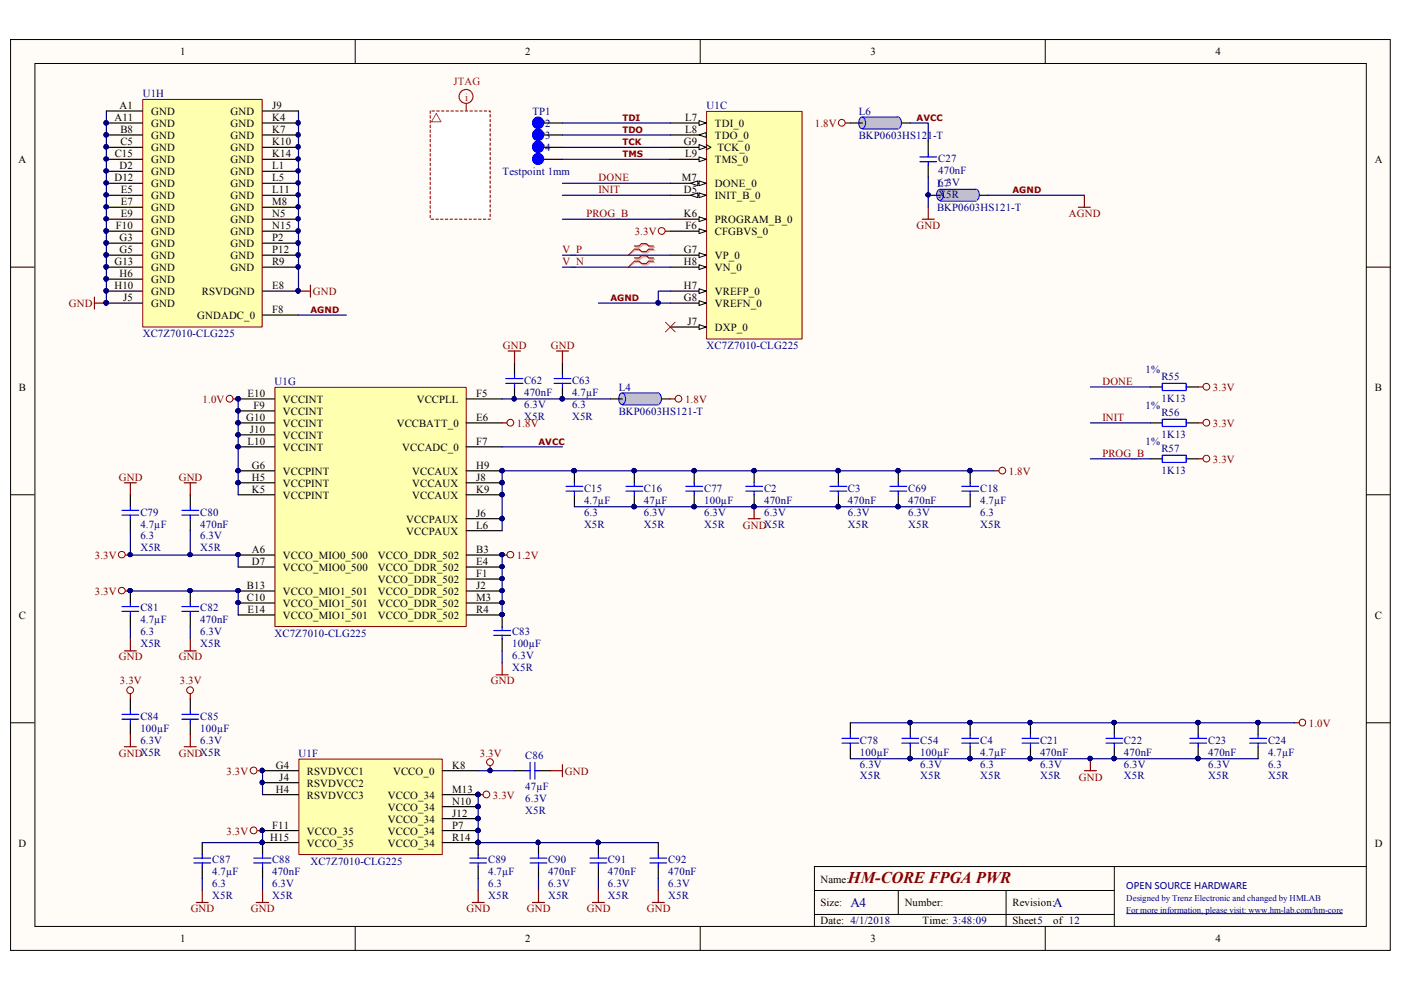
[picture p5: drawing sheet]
<svg xmlns="http://www.w3.org/2000/svg" width="297mm" height="210mm" viewBox="0 0 297 210" stroke-linecap="round" stroke-linejoin="round" font-family="sans-serif">
<defs><g id="words">
<text font-size="3.5" fill="#800000" x="179.8" y="187.1">HM-CORE FPGA PWR</text>
<g font-size="2.8" fill="#000080">
<text x="180.3" y="192.4">A4</text>
<text x="223.3" y="192.4">A</text>
</g>
<g font-size="2.3">
<text x="38.2" y="11.7">1</text>
<text x="111.4" y="11.7">2</text>
<text x="184.5" y="11.7">3</text>
<text x="257.7" y="11.7">4</text>
<text x="25.4" y="23.1">A1</text>
<text x="57.7" y="23.1">J9</text>
<text x="24.3" y="25.7">A11</text>
<text x="25.5" y="28.2">B8</text>
<text x="32" y="24.4">GND</text>
<text x="32" y="26.9">GND</text>
<text x="32" y="29.5">GND</text>
<text x="48.9" y="24.4">GND</text>
<text x="48.9" y="26.9">GND</text>
<text x="48.9" y="29.5">GND</text>
<text x="57.7" y="25.7">K4</text>
<text x="57.7" y="28.2">K7</text>
<text x="145.2" y="25.7">L7</text>
<text x="145.2" y="28.2">L8</text>
<text x="151.6" y="26.9">TDI_0</text>
<text x="151.6" y="29.5">TDO_0</text>
<text x="3.9" y="34.5">A</text>
<text x="24.3" y="33.3">C15</text>
<text x="25.4" y="35.8">D2</text>
<text x="25.5" y="30.7">C5</text>
<text x="32" y="34.5">GND</text>
<text x="32" y="32">GND</text>
<text x="48.9" y="32">GND</text>
<text x="48.9" y="34.5">GND</text>
<text x="57.7" y="30.7">K10</text>
<text x="57.7" y="33.3">K14</text>
<text x="57.7" y="35.8">L1</text>
<text x="145" y="30.7">G9</text>
<text x="145.2" y="33.3">L9</text>
<text x="151.6" y="34.5">TMS_0</text>
<text x="152.1" y="32">TCK_0</text>
<text x="291.5" y="34.5">A</text>
<text x="24.3" y="38.4">D12</text>
<text x="25.6" y="40.9">E5</text>
<text x="32" y="37.1">GND</text>
<text x="32" y="39.6">GND</text>
<text x="48.9" y="37.1">GND</text>
<text x="48.9" y="39.6">GND</text>
<text x="57.7" y="38.4">L5</text>
<text x="57.7" y="40.9">L11</text>
<text x="144.6" y="38.4">M7</text>
<text x="145" y="40.9">D5</text>
<text x="151.6" y="39.6">DONE_0</text>
<text x="25.6" y="43.4">E7</text>
<text x="25.6" y="46">E9</text>
<text x="32" y="42.2">GND</text>
<text x="32" y="44.7">GND</text>
<text x="32" y="47.2">GND</text>
<text x="48.9" y="42.2">GND</text>
<text x="48.9" y="44.7">GND</text>
<text x="48.9" y="47.2">GND</text>
<text x="57.7" y="46">N5</text>
<text x="57.7" y="43.4">M8</text>
<text x="145" y="46">K6</text>
<text x="151.6" y="42.2">INIT_B_0</text>
<text x="151.6" y="47.2">PROGRAM_B_0</text>
<text x="24.6" y="48.5">F10</text>
<text x="25.4" y="51.1">G3</text>
<text x="25.4" y="53.6">G5</text>
<text x="32" y="49.8">GND</text>
<text x="32" y="52.3">GND</text>
<text x="48.9" y="49.8">GND</text>
<text x="48.9" y="52.3">GND</text>
<text x="57.7" y="48.5">N15</text>
<text x="57.7" y="53.6">P12</text>
<text x="57.7" y="51.1">P2</text>
<text x="145" y="53.6">G7</text>
<text x="145.3" y="48.5">F6</text>
<text x="151.6" y="49.8">CFGBVS_0</text>
<text x="24.3" y="56.1">G13</text>
<text x="25.4" y="58.7">H6</text>
<text x="32" y="54.9">GND</text>
<text x="32" y="59.9">GND</text>
<text x="32" y="57.4">GND</text>
<text x="48.9" y="54.9">GND</text>
<text x="48.9" y="57.4">GND</text>
<text x="57.7" y="56.1">R9</text>
<text x="145" y="56.1">H8</text>
<text x="151.6" y="57.4">VN_0</text>
<text x="151.6" y="54.9">VP_0</text>
<text x="24.3" y="61.2">H10</text>
<text x="26.1" y="63.8">J5</text>
<text x="32" y="62.5">GND</text>
<text x="32" y="65.1">GND</text>
<text x="42.8" y="62.5">RSVDGND</text>
<text x="57.7" y="61.2">E8</text>
<text x="145" y="63.8">G8</text>
<text x="145" y="61.2">H7</text>
<text x="151.6" y="65.1">VREFN_0</text>
<text x="151.6" y="62.5">VREFP_0</text>
<text x="41.8" y="67.6">GNDADC_0</text>
<text x="57.7" y="66.4">F8</text>
<text x="145.8" y="68.9">J7</text>
<text x="151.6" y="70.2">DXP_0</text>
<text x="4" y="82.9">B</text>
<text x="291.5" y="82.9">B</text>
<text x="52.2" y="89.2">G10</text>
<text x="52.4" y="84.2">E10</text>
<text x="53.7" y="86.7">F9</text>
<text x="60" y="88">VCCINT</text>
<text x="60" y="85.4">VCCINT</text>
<text x="88.3" y="85.4">VCCPLL</text>
<text x="101" y="89.2">E6</text>
<text x="101" y="84.2">F5</text>
<text x="52.4" y="94.3">L10</text>
<text x="53" y="91.8">J10</text>
<text x="60" y="93">VCCINT</text>
<text x="60" y="95.6">VCCINT</text>
<text x="60" y="90.5">VCCINT</text>
<text x="84.1" y="90.5">VCCBATT_0</text>
<text x="85.3" y="95.6">VCCADC_0</text>
<text x="101" y="94.3">F7</text>
<text x="53.4" y="99.4">G6</text>
<text x="53.4" y="101.9">H5</text>
<text x="60" y="100.7">VCCPINT</text>
<text x="87.4" y="100.7">VCCAUX</text>
<text x="101" y="99.4">H9</text>
<text x="101" y="101.9">J8</text>
<text x="53.4" y="104.5">K5</text>
<text x="60" y="105.7">VCCPINT</text>
<text x="60" y="103.2">VCCPINT</text>
<text x="87.4" y="105.7">VCCAUX</text>
<text x="87.4" y="103.2">VCCAUX</text>
<text x="101" y="104.5">K9</text>
<text x="86.1" y="113.4">VCCPAUX</text>
<text x="86.1" y="110.8">VCCPAUX</text>
<text x="101" y="112.1">L6</text>
<text x="101" y="109.6">J6</text>
<text x="53.4" y="117.2">A6</text>
<text x="53.4" y="119.7">D7</text>
<text x="60" y="118.4">VCCO_MIO0_500</text>
<text x="80.1" y="118.4">VCCO_DDR_502</text>
<text x="101" y="117.2">B3</text>
<text x="101" y="119.7">E4</text>
<text x="52.4" y="124.8">B13</text>
<text x="60" y="121">VCCO_MIO0_500</text>
<text x="80.1" y="121">VCCO_DDR_502</text>
<text x="80.1" y="123.5">VCCO_DDR_502</text>
<text x="101" y="122.3">F1</text>
<text x="101" y="124.8">J2</text>
<text x="4" y="131.1">C</text>
<text x="52.4" y="127.3">C10</text>
<text x="52.4" y="129.9">E14</text>
<text x="60" y="126.1">VCCO_MIO1_501</text>
<text x="60" y="128.6">VCCO_MIO1_501</text>
<text x="60" y="131.1">VCCO_MIO1_501</text>
<text x="80.1" y="128.6">VCCO_DDR_502</text>
<text x="80.1" y="131.1">VCCO_DDR_502</text>
<text x="80.1" y="126.1">VCCO_DDR_502</text>
<text x="101" y="127.3">M3</text>
<text x="101" y="129.9">R4</text>
<text x="291.5" y="131.1">C</text>
<text x="58.5" y="163">G4</text>
<text x="59.2" y="165.5">J4</text>
<text x="65.1" y="164.3">RSVDVCC1</text>
<text x="65.1" y="166.8">RSVDVCC2</text>
<text x="83.4" y="164.3">VCCO_0</text>
<text x="95.9" y="163">K8</text>
<text x="58.5" y="168.1">H4</text>
<text x="65.1" y="169.3">RSVDVCC3</text>
<text x="82.3" y="169.3">VCCO_34</text>
<text x="82.3" y="171.9">VCCO_34</text>
<text x="95.9" y="170.6">N10</text>
<text x="95.9" y="173.1">J12</text>
<text x="95.9" y="168.1">M13</text>
<text x="3.9" y="179.5">D</text>
<text x="57.3" y="178.2">H15</text>
<text x="57.7" y="175.7">F11</text>
<text x="65.1" y="177">VCCO_35</text>
<text x="65.1" y="179.5">VCCO_35</text>
<text x="82.3" y="174.4">VCCO_34</text>
<text x="82.3" y="177">VCCO_34</text>
<text x="82.3" y="179.5">VCCO_34</text>
<text x="95.9" y="175.7">P7</text>
<text x="95.9" y="178.2">R14</text>
<text x="291.5" y="179.5">D</text>
<text x="173.9" y="187.1">Name:</text>
<text x="173.9" y="192.2">Size:</text>
<text x="173.9" y="196">Date: 4/1/2018</text>
<text x="191.8" y="192.2">Number:</text>
<text x="195.6" y="196">Time: 3:48:09</text>
<text x="214.7" y="192.2">Revision:</text>
<text x="214.7" y="196">Sheet5</text>
<text x="223.3" y="196">of 12</text>
<text x="38.2" y="199.8">1</text>
<text x="111.4" y="199.8">2</text>
<text x="184.5" y="199.8">3</text>
<text x="257.7" y="199.8">4</text>
</g>
<g font-size="2.3" fill="#000080">
<text x="30.3" y="20.6">U1H</text>
<text x="149.8" y="23.1">U1C</text>
<text x="112.9" y="29.5">TP3</text>
<text x="112.9" y="26.9">TP2</text>
<text x="112.9" y="24.4">TP1</text>
<text x="182.1" y="24.4">L6</text>
<text x="182.1" y="29.5">BKP0603HS121-T</text>
<text x="112.9" y="32">TP4</text>
<text x="198.9" y="34.3">C27</text>
<text x="106.5" y="37.1">Testpoint 1mm</text>
<text x="198.7" y="39.6">L7</text>
<text x="198.9" y="39.4">6.3V</text>
<text x="198.9" y="41.9">X5R</text>
<text x="198.9" y="36.8">470nF</text>
<text x="198.7" y="44.7">BKP0603HS121-T</text>
<text x="30.3" y="71.5">XC7Z7010-CLG225</text>
<text x="149.8" y="74">XC7Z7010-CLG225</text>
<text x="58.2" y="81.6">U1G</text>
<text x="111.1" y="81.4">C62</text>
<text x="111.1" y="83.9">470nF</text>
<text x="121.3" y="81.4">C63</text>
<text x="121.3" y="83.9">4.7µF</text>
<text x="131.2" y="82.9">L4</text>
<text x="242.9" y="79.1">1%</text>
<text x="246.2" y="80.6">R55</text>
<text x="111.1" y="86.4">6.3V</text>
<text x="111.1" y="89">X5R</text>
<text x="121.3" y="86.4">6.3</text>
<text x="121.3" y="89">X5R</text>
<text x="131.2" y="88">BKP0603HS121-T</text>
<text x="242.9" y="86.7">1%</text>
<text x="246.2" y="85.2">1K13</text>
<text x="246.2" y="88.2">R56</text>
<text x="242.9" y="94.3">1%</text>
<text x="246.2" y="92.8">1K13</text>
<text x="246.2" y="95.8">R57</text>
<text x="246.2" y="100.4">1K13</text>
<text x="123.8" y="104.2">C15</text>
<text x="123.8" y="106.8">4.7µF</text>
<text x="136.5" y="104.2">C16</text>
<text x="136.5" y="106.8">47µF</text>
<text x="149.3" y="104.2">C77</text>
<text x="149.3" y="106.8">100µF</text>
<text x="162" y="104.2">C2</text>
<text x="162" y="106.8">470nF</text>
<text x="179.8" y="104.2">C3</text>
<text x="179.8" y="106.8">470nF</text>
<text x="192.6" y="104.2">C69</text>
<text x="192.6" y="106.8">470nF</text>
<text x="207.8" y="104.2">C18</text>
<text x="207.8" y="106.8">4.7µF</text>
<text x="29.8" y="109.3">C79</text>
<text x="29.8" y="111.8">4.7µF</text>
<text x="42.5" y="109.3">C80</text>
<text x="42.5" y="111.8">470nF</text>
<text x="123.8" y="109.3">6.3</text>
<text x="123.8" y="111.8">X5R</text>
<text x="136.5" y="109.3">6.3V</text>
<text x="136.5" y="111.8">X5R</text>
<text x="149.3" y="109.3">6.3V</text>
<text x="149.3" y="111.8">X5R</text>
<text x="162" y="109.3">6.3V</text>
<text x="179.8" y="109.3">6.3V</text>
<text x="179.8" y="111.8">X5R</text>
<text x="192.6" y="109.3">6.3V</text>
<text x="192.6" y="111.8">X5R</text>
<text x="207.8" y="109.3">6.3</text>
<text x="207.8" y="111.8">X5R</text>
<text x="29.8" y="114.4">6.3</text>
<text x="29.8" y="116.9">X5R</text>
<text x="42.5" y="114.4">6.3V</text>
<text x="42.5" y="116.9">X5R</text>
<text x="29.8" y="129.6">C81</text>
<text x="42.5" y="129.6">C82</text>
<text x="29.8" y="134.7">6.3</text>
<text x="29.8" y="137.2">X5R</text>
<text x="29.8" y="132.2">4.7µF</text>
<text x="42.5" y="134.7">6.3V</text>
<text x="42.5" y="137.2">X5R</text>
<text x="42.5" y="132.2">470nF</text>
<text x="58.2" y="135">XC7Z7010-CLG225</text>
<text x="108.6" y="134.7">C83</text>
<text x="108.6" y="137.2">100µF</text>
<text x="108.6" y="139.8">6.3V</text>
<text x="108.6" y="142.3">X5R</text>
<text x="29.8" y="152.6">C84</text>
<text x="29.8" y="155.1">100µF</text>
<text x="42.5" y="152.6">C85</text>
<text x="42.5" y="155.1">100µF</text>
<text x="29.8" y="157.6">6.3V</text>
<text x="42.5" y="157.6">6.3V</text>
<text x="63.3" y="160.4">U1F</text>
<text x="111.4" y="161">C86</text>
<text x="182.3" y="157.6">C78</text>
<text x="182.3" y="160.2">100µF</text>
<text x="195.1" y="157.6">C54</text>
<text x="195.1" y="160.2">100µF</text>
<text x="207.8" y="157.6">C4</text>
<text x="207.8" y="160.2">4.7µF</text>
<text x="220.5" y="157.6">C21</text>
<text x="220.5" y="160.2">470nF</text>
<text x="238.3" y="157.6">C22</text>
<text x="238.3" y="160.2">470nF</text>
<text x="256.2" y="157.6">C23</text>
<text x="256.2" y="160.2">470nF</text>
<text x="268.9" y="157.6">C24</text>
<text x="268.9" y="160.2">4.7µF</text>
<text x="111.4" y="167.6">47µF</text>
<text x="182.3" y="162.7">6.3V</text>
<text x="182.3" y="165.3">X5R</text>
<text x="195.1" y="162.7">6.3V</text>
<text x="195.1" y="165.3">X5R</text>
<text x="207.8" y="162.7">6.3</text>
<text x="207.8" y="165.3">X5R</text>
<text x="220.5" y="162.7">6.3V</text>
<text x="220.5" y="165.3">X5R</text>
<text x="238.3" y="162.7">6.3V</text>
<text x="238.3" y="165.3">X5R</text>
<text x="256.2" y="162.7">6.3V</text>
<text x="256.2" y="165.3">X5R</text>
<text x="268.9" y="162.7">6.3</text>
<text x="268.9" y="165.3">X5R</text>
<text x="111.4" y="170.1">6.3V</text>
<text x="111.4" y="172.6">X5R</text>
<text x="45" y="183">C87</text>
<text x="45" y="185.6">4.7µF</text>
<text x="57.7" y="183">C88</text>
<text x="57.7" y="185.6">470nF</text>
<text x="65.8" y="183.3">XC7Z7010-CLG225</text>
<text x="103.5" y="183">C89</text>
<text x="103.5" y="185.6">4.7µF</text>
<text x="116.2" y="183">C90</text>
<text x="116.2" y="185.6">470nF</text>
<text x="128.9" y="183">C91</text>
<text x="128.9" y="185.6">470nF</text>
<text x="141.7" y="183">C92</text>
<text x="141.7" y="185.6">470nF</text>
<text x="45" y="188.1">6.3</text>
<text x="45" y="190.7">X5R</text>
<text x="57.7" y="188.1">6.3V</text>
<text x="57.7" y="190.7">X5R</text>
<text x="103.5" y="188.1">6.3</text>
<text x="103.5" y="190.7">X5R</text>
<text x="116.2" y="188.1">6.3V</text>
<text x="116.2" y="190.7">X5R</text>
<text x="128.9" y="188.1">6.3V</text>
<text x="128.9" y="190.7">X5R</text>
<text x="141.7" y="188.1">6.3V</text>
<text x="141.7" y="190.7">X5R</text>
</g>
<g font-size="2.3" fill="#f00">
<text x="96.1" y="18">JTAG</text>
<text x="98.6" y="21.3">i</text>
</g>
<g font-size="2.3" fill="#800000">
<text x="172.8" y="26.9">1.8V</text>
<text x="126.9" y="38.4">DONE</text>
<text x="126.9" y="40.9">INIT</text>
<text x="124.3" y="46">PROG_B</text>
<text x="226.6" y="46">AGND</text>
<text x="119.2" y="53.6">V_P</text>
<text x="134.6" y="49.8">3.3V</text>
<text x="194.3" y="48.5">GND</text>
<text x="119.2" y="56.1">V_N</text>
<text x="14.6" y="65.1">GND</text>
<text x="66.3" y="62.5">GND</text>
<text x="106.6" y="74">GND</text>
<text x="116.8" y="74">GND</text>
<text x="233.7" y="81.6">DONE</text>
<text x="257.2" y="82.9">3.3V</text>
<text x="43" y="85.4">1.0V</text>
<text x="145.2" y="85.4">1.8V</text>
<text x="233.7" y="89.2">INIT</text>
<text x="109.6" y="90.5">1.8V</text>
<text x="257.2" y="90.5">3.3V</text>
<text x="25.2" y="101.9">GND</text>
<text x="37.9" y="101.9">GND</text>
<text x="213.9" y="100.7">1.8V</text>
<text x="233.7" y="96.9">PROG_B</text>
<text x="257.2" y="98.1">3.3V</text>
<text x="157.5" y="112.1">GNDX5R</text>
<text x="20.1" y="118.4">3.3V</text>
<text x="109.6" y="118.4">1.2V</text>
<text x="20.1" y="126.1">3.3V</text>
<text x="25.2" y="140">GND</text>
<text x="37.9" y="140">GND</text>
<text x="25.4" y="145.1">3.3V</text>
<text x="38.1" y="145.1">3.3V</text>
<text x="104.1" y="145.1">GND</text>
<text x="277.5" y="154.1">1.0V</text>
<text x="25.2" y="160.4">GNDX5R</text>
<text x="37.9" y="160.4">GNDX5R</text>
<text x="101.7" y="160.4">3.3V</text>
<text x="48" y="164.3">3.3V</text>
<text x="119.8" y="164.3">GND</text>
<text x="228.7" y="165.5">GND</text>
<text x="104.5" y="169.3">3.3V</text>
<text x="48" y="177">3.3V</text>
<text x="40.4" y="193.5">GND</text>
<text x="53.2" y="193.5">GND</text>
<text x="98.9" y="193.5">GND</text>
<text x="111.7" y="193.5">GND</text>
<text x="124.4" y="193.5">GND</text>
<text x="137.1" y="193.5">GND</text>
</g>
<g font-size="1.9" fill="#800000">
<text x="131.9" y="25.7">TDI</text>
<text x="131.9" y="28.3">TDO</text>
<text x="194.3" y="25.7">AVCC</text>
<text x="131.9" y="33.4">TMS</text>
<text x="131.9" y="30.8">TCK</text>
<text x="214.7" y="41">AGND</text>
<text x="129.4" y="63.9">AGND</text>
<text x="65.8" y="66.5">AGND</text>
<text x="114.2" y="94.4">AVCC</text>
</g>
<g font-size="1.9" fill="#000080">
<text x="238.8" y="191">Designed by Trenz Electronic and changed by HMLAB</text>
<text x="238.8" y="188.4">OPEN SOURCE HARDWARE</text>
<text x="238.8" y="193.5">For more information, please visit: www.hm-lab.com/hm-core</text>
</g>
</g></defs>
<path d="M2.3 8.5h292.5v193h-292.5z" fill="#fffcf8"/>
<path d="M2.2 8.4h292.6v193.1h-292.6z" fill="none" stroke="#000" stroke-width=".21"/>
<path d="M7.5 13.5h282.2v182.9h-282.2z" fill="#fffcf8"/>
<g fill="none" stroke="#000" stroke-width=".21">
<path d="M7.4 13.5h282.3v182.9h-282.3zM75.3 8.3v5.1M148.5 8.3v5.1M221.6 8.3v5.1M2.2 56.6h5.1M289.7 56.6h5.1M2.2 104.9h5.1M289.7 104.9h5.1M2.2 153.2h5.1M289.7 153.2h5.1M75.3 196.4v5.2M148.5 196.4v5.2"/>
<path d="M172.7 188.8h63.6M172.7 193.9h63.6M190.5 188.8v5.1M213.3 188.8v7.6M221.6 196.4v5.2M236.3 183.7v12.7M289.7 183.7h-117v12.7"/>
</g>
<path d="M238.8 193.7h45.9" fill="none" stroke="#000080" stroke-width=".21"/>
<path d="M63.3 61.7h2.5M65.8 60.5v2.5" fill="none" stroke="#800000" stroke-width=".25"/>
<circle cx="63.2" cy="61.7" r=".45" fill="#000080"/>
<circle cx="63.2" cy="61.7" r=".45" fill="none" stroke="#000080" stroke-width=".21"/>
<path d="M20 63v2.5M20 64.3h2.6" fill="none" stroke="#800000" stroke-width=".25"/>
<circle cx="22.5" cy="64.2" r=".48" fill="#000080"/>
<circle cx="22.5" cy="64.2" r=".48" fill="none" stroke="#000080" stroke-width=".21"/>
<circle cx="48.7" cy="84.5" r=".71" fill="none" stroke="#800000" stroke-width=".21"/>
<path d="M49.5 84.6h1" fill="none" stroke="#800000" stroke-width=".25"/>
<circle cx="50.5" cy="84.6" r=".45" fill="#000080"/>
<circle cx="50.5" cy="84.6" r=".45" fill="none" stroke="#000080" stroke-width=".21"/>
<path d="M149.9 23.7h20.1v48.2h-20.1z" fill="#ffffb0"/>
<path d="M149.8 23.6h20.2v48.3h-20.2z" fill="none" stroke="#800000" stroke-width=".21"/>
<path d="M142.1 49h7.6" fill="none" stroke="#000" stroke-width=".25"/>
<path d="M148.2 48.5l1.5 .5-1.5 .5z" fill="#fffcf8"/>
<path d="M148.2 48.5l1.5 .5-1.5 .5z" fill="none" stroke="#000" stroke-width=".21"/>
<path d="M142.1 38.9h7.6" fill="none" stroke="#000" stroke-width=".25"/>
<path d="M148.2 38.4l1.5 .5-1.5 .5z" fill="#fffcf8"/>
<path d="M148.2 38.4l1.5 .5-1.5 .5z" fill="none" stroke="#000" stroke-width=".21"/>
<path d="M146.4 38.9l1.6-.5v1z" fill="#fffcf8"/>
<path d="M146.4 38.9l1.6-.5v1z" fill="none" stroke="#000" stroke-width=".21"/>
<path d="M142.1 69.3h7.6" fill="none" stroke="#000" stroke-width=".25"/>
<path d="M148.2 68.8l1.5 .5-1.5 .5z" fill="#fffcf8"/>
<path d="M148.2 68.8l1.5 .5-1.5 .5z" fill="none" stroke="#000" stroke-width=".21"/>
<path d="M142.1 41.4h7.6" fill="none" stroke="#000" stroke-width=".25"/>
<path d="M148.2 40.9l1.5 .5-1.5 .5z" fill="#fffcf8"/>
<path d="M148.2 40.9l1.5 .5-1.5 .5z" fill="none" stroke="#000" stroke-width=".21"/>
<path d="M146.4 41.4l1.6-.5v1z" fill="#fffcf8"/>
<path d="M146.4 41.4l1.6-.5v1z" fill="none" stroke="#000" stroke-width=".21"/>
<path d="M142.1 46.5h7.6" fill="none" stroke="#000" stroke-width=".25"/>
<path d="M148.2 46l1.5 .5-1.5 .5z" fill="#fffcf8"/>
<path d="M149.7 30.6l1 .6-1 .5M148.2 46l1.5 .5-1.5 .5z" fill="none" stroke="#000" stroke-width=".21"/>
<path d="M142.1 31.2h7.6" fill="none" stroke="#000" stroke-width=".25"/>
<path d="M148.2 30.6l1.5 .6-1.5 .5z" fill="#fffcf8"/>
<path d="M148.2 30.6l1.5 .6-1.5 .5z" fill="none" stroke="#000" stroke-width=".21"/>
<path d="M142.1 26.1h7.6" fill="none" stroke="#000" stroke-width=".25"/>
<path d="M148.2 25.6l1.5 .5-1.5 .5z" fill="#fffcf8"/>
<path d="M148.2 25.6l1.5 .5-1.5 .5z" fill="none" stroke="#000" stroke-width=".21"/>
<path d="M142.1 28.6h7.6" fill="none" stroke="#000" stroke-width=".25"/>
<path d="M148.2 28.6l1.5-.5v1z" fill="#fffcf8"/>
<path d="M148.2 28.6l1.5-.5v1z" fill="none" stroke="#000" stroke-width=".21"/>
<path d="M142.1 33.8h7.6" fill="none" stroke="#000" stroke-width=".25"/>
<path d="M148.2 33.3l1.5 .5-1.5 .5z" fill="#fffcf8"/>
<path d="M148.2 33.3l1.5 .5-1.5 .5z" fill="none" stroke="#000" stroke-width=".21"/>
<path d="M142.1 56.6h7.6" fill="none" stroke="#000" stroke-width=".25"/>
<path d="M148.2 56.1l1.5 .5-1.5 .5z" fill="#fffcf8"/>
<path d="M148.2 56.1l1.5 .5-1.5 .5z" fill="none" stroke="#000" stroke-width=".21"/>
<path d="M142.1 54.1h7.6" fill="none" stroke="#000" stroke-width=".25"/>
<path d="M148.2 53.6l1.5 .5-1.5 .5z" fill="#fffcf8"/>
<path d="M148.2 53.6l1.5 .5-1.5 .5z" fill="none" stroke="#000" stroke-width=".21"/>
<path d="M142.1 64.3h7.6" fill="none" stroke="#000" stroke-width=".25"/>
<path d="M148.2 63.8l1.5 .5-1.5 .5z" fill="#fffcf8"/>
<path d="M148.2 63.8l1.5 .5-1.5 .5z" fill="none" stroke="#000" stroke-width=".21"/>
<path d="M142.1 61.7h7.6" fill="none" stroke="#000" stroke-width=".25"/>
<path d="M148.2 61.2l1.5 .5-1.5 .5z" fill="#fffcf8"/>
<path d="M148.2 61.2l1.5 .5-1.5 .5z" fill="none" stroke="#000" stroke-width=".21"/>
<path d="M30.3 21.2h25.3v48.1h-25.3z" fill="#ffffb0"/>
<path d="M30.3 21.1h25.3v48.2h-25.3z" fill="none" stroke="#800000" stroke-width=".21"/>
<path d="M22.6 23.5h7.6M22.6 26.1h7.6M55.7 66.8h7.6" fill="none" stroke="#000" stroke-width=".25"/>
<circle cx="22.5" cy="26" r=".48" fill="#000080"/>
<circle cx="22.5" cy="26" r=".48" fill="none" stroke="#000080" stroke-width=".21"/>
<path d="M22.6 28.6h7.6" fill="none" stroke="#000" stroke-width=".25"/>
<circle cx="22.5" cy="28.6" r=".48" fill="#000080"/>
<circle cx="22.5" cy="28.6" r=".48" fill="none" stroke="#000080" stroke-width=".21"/>
<path d="M55.7 23.5h7.6M55.7 26.1h7.6" fill="none" stroke="#000" stroke-width=".25"/>
<circle cx="63.2" cy="26" r=".45" fill="#000080"/>
<circle cx="63.2" cy="26" r=".45" fill="none" stroke="#000080" stroke-width=".21"/>
<path d="M55.7 28.6h7.6" fill="none" stroke="#000" stroke-width=".25"/>
<circle cx="63.2" cy="28.6" r=".45" fill="#000080"/>
<circle cx="63.2" cy="28.6" r=".45" fill="none" stroke="#000080" stroke-width=".21"/>
<path d="M55.7 31.2h7.6" fill="none" stroke="#000" stroke-width=".25"/>
<circle cx="63.2" cy="31.1" r=".45" fill="#000080"/>
<circle cx="63.2" cy="31.1" r=".45" fill="none" stroke="#000080" stroke-width=".21"/>
<path d="M55.7 33.8h7.6" fill="none" stroke="#000" stroke-width=".25"/>
<circle cx="63.2" cy="33.7" r=".43" fill="#000080"/>
<circle cx="63.2" cy="33.7" r=".43" fill="none" stroke="#000080" stroke-width=".21"/>
<path d="M55.7 36.3h7.6" fill="none" stroke="#000" stroke-width=".25"/>
<circle cx="63.2" cy="36.2" r=".43" fill="#000080"/>
<circle cx="63.2" cy="36.2" r=".43" fill="none" stroke="#000080" stroke-width=".21"/>
<path d="M55.7 38.9h7.6" fill="none" stroke="#000" stroke-width=".25"/>
<circle cx="63.2" cy="38.8" r=".43" fill="#000080"/>
<circle cx="63.2" cy="38.8" r=".43" fill="none" stroke="#000080" stroke-width=".21"/>
<path d="M55.7 41.4h7.6" fill="none" stroke="#000" stroke-width=".25"/>
<circle cx="63.2" cy="41.3" r=".43" fill="#000080"/>
<circle cx="63.2" cy="41.3" r=".43" fill="none" stroke="#000080" stroke-width=".21"/>
<path d="M55.7 43.9h7.6" fill="none" stroke="#000" stroke-width=".25"/>
<circle cx="63.2" cy="43.9" r=".43" fill="#000080"/>
<circle cx="63.2" cy="43.9" r=".43" fill="none" stroke="#000080" stroke-width=".21"/>
<path d="M55.7 46.5h7.6" fill="none" stroke="#000" stroke-width=".25"/>
<circle cx="63.2" cy="46.4" r=".43" fill="#000080"/>
<circle cx="63.2" cy="46.4" r=".43" fill="none" stroke="#000080" stroke-width=".21"/>
<path d="M55.7 54.1h7.6" fill="none" stroke="#000" stroke-width=".25"/>
<circle cx="63.2" cy="54" r=".45" fill="#000080"/>
<circle cx="63.2" cy="54" r=".45" fill="none" stroke="#000080" stroke-width=".21"/>
<path d="M55.7 56.6h7.6" fill="none" stroke="#000" stroke-width=".25"/>
<circle cx="63.2" cy="56.6" r=".45" fill="#000080"/>
<circle cx="63.2" cy="56.6" r=".45" fill="none" stroke="#000080" stroke-width=".21"/>
<path d="M55.7 49h7.6" fill="none" stroke="#000" stroke-width=".25"/>
<circle cx="63.2" cy="49" r=".45" fill="#000080"/>
<circle cx="63.2" cy="49" r=".45" fill="none" stroke="#000080" stroke-width=".21"/>
<path d="M55.7 51.6h7.6" fill="none" stroke="#000" stroke-width=".25"/>
<circle cx="63.2" cy="51.5" r=".45" fill="#000080"/>
<circle cx="63.2" cy="51.5" r=".45" fill="none" stroke="#000080" stroke-width=".21"/>
<path d="M22.6 33.8h7.6" fill="none" stroke="#000" stroke-width=".25"/>
<circle cx="22.5" cy="33.7" r=".46" fill="#000080"/>
<circle cx="22.5" cy="33.7" r=".46" fill="none" stroke="#000080" stroke-width=".21"/>
<path d="M22.6 36.3h7.6" fill="none" stroke="#000" stroke-width=".25"/>
<circle cx="22.5" cy="36.2" r=".46" fill="#000080"/>
<circle cx="22.5" cy="36.2" r=".46" fill="none" stroke="#000080" stroke-width=".21"/>
<path d="M22.6 38.9h7.6" fill="none" stroke="#000" stroke-width=".25"/>
<circle cx="22.5" cy="38.8" r=".46" fill="#000080"/>
<circle cx="22.5" cy="38.8" r=".46" fill="none" stroke="#000080" stroke-width=".21"/>
<path d="M22.6 31.2h7.6" fill="none" stroke="#000" stroke-width=".25"/>
<circle cx="22.5" cy="31.1" r=".48" fill="#000080"/>
<circle cx="22.5" cy="31.1" r=".48" fill="none" stroke="#000080" stroke-width=".21"/>
<path d="M22.6 41.4h7.6" fill="none" stroke="#000" stroke-width=".25"/>
<circle cx="22.5" cy="41.3" r=".46" fill="#000080"/>
<circle cx="22.5" cy="41.3" r=".46" fill="none" stroke="#000080" stroke-width=".21"/>
<path d="M22.6 49h7.6" fill="none" stroke="#000" stroke-width=".25"/>
<circle cx="22.5" cy="49" r=".48" fill="#000080"/>
<circle cx="22.5" cy="49" r=".48" fill="none" stroke="#000080" stroke-width=".21"/>
<path d="M22.6 51.6h7.6" fill="none" stroke="#000" stroke-width=".25"/>
<circle cx="22.5" cy="51.5" r=".48" fill="#000080"/>
<circle cx="22.5" cy="51.5" r=".48" fill="none" stroke="#000080" stroke-width=".21"/>
<path d="M22.6 43.9h7.6" fill="none" stroke="#000" stroke-width=".25"/>
<circle cx="22.5" cy="43.9" r=".46" fill="#000080"/>
<circle cx="22.5" cy="43.9" r=".46" fill="none" stroke="#000080" stroke-width=".21"/>
<path d="M22.6 54.1h7.6" fill="none" stroke="#000" stroke-width=".25"/>
<circle cx="22.5" cy="54" r=".48" fill="#000080"/>
<circle cx="22.5" cy="54" r=".48" fill="none" stroke="#000080" stroke-width=".21"/>
<path d="M22.6 46.5h7.6" fill="none" stroke="#000" stroke-width=".25"/>
<circle cx="22.5" cy="46.4" r=".46" fill="#000080"/>
<circle cx="22.5" cy="46.4" r=".46" fill="none" stroke="#000080" stroke-width=".21"/>
<path d="M22.6 59.2h7.6" fill="none" stroke="#000" stroke-width=".25"/>
<circle cx="22.5" cy="59.1" r=".48" fill="#000080"/>
<circle cx="22.5" cy="59.1" r=".48" fill="none" stroke="#000080" stroke-width=".21"/>
<path d="M22.6 61.7h7.6" fill="none" stroke="#000" stroke-width=".25"/>
<circle cx="22.5" cy="61.7" r=".48" fill="#000080"/>
<circle cx="22.5" cy="61.7" r=".48" fill="none" stroke="#000080" stroke-width=".21"/>
<path d="M22.6 64.3h7.6" fill="none" stroke="#000" stroke-width=".25"/>
<circle cx="22.5" cy="64.2" r=".48" fill="#000080"/>
<circle cx="22.5" cy="64.2" r=".48" fill="none" stroke="#000080" stroke-width=".21"/>
<path d="M22.6 56.6h7.6" fill="none" stroke="#000" stroke-width=".25"/>
<circle cx="22.5" cy="56.6" r=".48" fill="#000080"/>
<circle cx="22.5" cy="56.6" r=".48" fill="none" stroke="#000080" stroke-width=".21"/>
<path d="M55.7 61.7h7.6" fill="none" stroke="#000" stroke-width=".25"/>
<circle cx="63.2" cy="61.7" r=".45" fill="#000080"/>
<circle cx="63.2" cy="61.7" r=".45" fill="none" stroke="#000080" stroke-width=".21"/>
<circle cx="22.5" cy="26" r=".48" fill="#000080"/>
<circle cx="22.5" cy="26" r=".48" fill="none" stroke="#000080" stroke-width=".21"/>
<circle cx="22.5" cy="28.6" r=".48" fill="#000080"/>
<circle cx="22.5" cy="28.6" r=".48" fill="none" stroke="#000080" stroke-width=".21"/>
<circle cx="63.2" cy="26" r=".45" fill="#000080"/>
<circle cx="63.2" cy="26" r=".45" fill="none" stroke="#000080" stroke-width=".21"/>
<circle cx="63.2" cy="28.6" r=".45" fill="#000080"/>
<circle cx="63.2" cy="28.6" r=".45" fill="none" stroke="#000080" stroke-width=".21"/>
<circle cx="63.2" cy="31.1" r=".45" fill="#000080"/>
<circle cx="63.2" cy="31.1" r=".45" fill="none" stroke="#000080" stroke-width=".21"/>
<circle cx="63.2" cy="33.7" r=".43" fill="#000080"/>
<circle cx="63.2" cy="33.7" r=".43" fill="none" stroke="#000080" stroke-width=".21"/>
<circle cx="63.2" cy="36.2" r=".43" fill="#000080"/>
<circle cx="63.2" cy="36.2" r=".43" fill="none" stroke="#000080" stroke-width=".21"/>
<circle cx="63.2" cy="38.8" r=".43" fill="#000080"/>
<circle cx="63.2" cy="38.8" r=".43" fill="none" stroke="#000080" stroke-width=".21"/>
<circle cx="63.2" cy="41.3" r=".43" fill="#000080"/>
<circle cx="63.2" cy="41.3" r=".43" fill="none" stroke="#000080" stroke-width=".21"/>
<circle cx="63.2" cy="43.9" r=".43" fill="#000080"/>
<circle cx="63.2" cy="43.9" r=".43" fill="none" stroke="#000080" stroke-width=".21"/>
<circle cx="63.2" cy="46.4" r=".43" fill="#000080"/>
<circle cx="63.2" cy="46.4" r=".43" fill="none" stroke="#000080" stroke-width=".21"/>
<circle cx="63.2" cy="54" r=".45" fill="#000080"/>
<circle cx="63.2" cy="54" r=".45" fill="none" stroke="#000080" stroke-width=".21"/>
<circle cx="63.2" cy="56.6" r=".45" fill="#000080"/>
<circle cx="63.2" cy="56.6" r=".45" fill="none" stroke="#000080" stroke-width=".21"/>
<circle cx="63.2" cy="49" r=".45" fill="#000080"/>
<circle cx="63.2" cy="49" r=".45" fill="none" stroke="#000080" stroke-width=".21"/>
<circle cx="63.2" cy="51.5" r=".45" fill="#000080"/>
<circle cx="63.2" cy="51.5" r=".45" fill="none" stroke="#000080" stroke-width=".21"/>
<circle cx="22.5" cy="33.7" r=".46" fill="#000080"/>
<circle cx="22.5" cy="33.7" r=".46" fill="none" stroke="#000080" stroke-width=".21"/>
<circle cx="22.5" cy="36.2" r=".46" fill="#000080"/>
<circle cx="22.5" cy="36.2" r=".46" fill="none" stroke="#000080" stroke-width=".21"/>
<circle cx="22.5" cy="38.8" r=".46" fill="#000080"/>
<circle cx="22.5" cy="38.8" r=".46" fill="none" stroke="#000080" stroke-width=".21"/>
<circle cx="22.5" cy="31.1" r=".48" fill="#000080"/>
<circle cx="22.5" cy="31.1" r=".48" fill="none" stroke="#000080" stroke-width=".21"/>
<circle cx="22.5" cy="41.3" r=".46" fill="#000080"/>
<circle cx="22.5" cy="41.3" r=".46" fill="none" stroke="#000080" stroke-width=".21"/>
<circle cx="22.5" cy="49" r=".48" fill="#000080"/>
<circle cx="22.5" cy="49" r=".48" fill="none" stroke="#000080" stroke-width=".21"/>
<circle cx="22.5" cy="51.5" r=".48" fill="#000080"/>
<circle cx="22.5" cy="51.5" r=".48" fill="none" stroke="#000080" stroke-width=".21"/>
<circle cx="22.5" cy="43.9" r=".46" fill="#000080"/>
<circle cx="22.5" cy="43.9" r=".46" fill="none" stroke="#000080" stroke-width=".21"/>
<circle cx="22.5" cy="54" r=".48" fill="#000080"/>
<circle cx="22.5" cy="54" r=".48" fill="none" stroke="#000080" stroke-width=".21"/>
<circle cx="22.5" cy="46.4" r=".46" fill="#000080"/>
<circle cx="22.5" cy="46.4" r=".46" fill="none" stroke="#000080" stroke-width=".21"/>
<circle cx="22.5" cy="59.1" r=".48" fill="#000080"/>
<circle cx="22.5" cy="59.1" r=".48" fill="none" stroke="#000080" stroke-width=".21"/>
<circle cx="22.5" cy="61.7" r=".48" fill="#000080"/>
<circle cx="22.5" cy="61.7" r=".48" fill="none" stroke="#000080" stroke-width=".21"/>
<circle cx="22.5" cy="64.2" r=".48" fill="#000080"/>
<circle cx="22.5" cy="64.2" r=".48" fill="none" stroke="#000080" stroke-width=".21"/>
<circle cx="22.5" cy="56.6" r=".48" fill="#000080"/>
<circle cx="22.5" cy="56.6" r=".48" fill="none" stroke="#000080" stroke-width=".21"/>
<circle cx="63.2" cy="61.7" r=".45" fill="#000080"/>
<circle cx="63.2" cy="61.7" r=".45" fill="none" stroke="#000080" stroke-width=".21"/>
<path d="M58.4 82.2h40.4v50.6h-40.4z" fill="#ffffb0"/>
<path d="M58.3 82.1h40.5v50.7h-40.5z" fill="none" stroke="#800000" stroke-width=".21"/>
<path d="M98.8 94.7h7.7M98.8 104.9h7.7" fill="none" stroke="#000" stroke-width=".25"/>
<circle cx="106.4" cy="104.9" r=".45" fill="#000080"/>
<circle cx="106.4" cy="104.9" r=".45" fill="none" stroke="#000080" stroke-width=".21"/>
<path d="M98.8 99.8h7.7" fill="none" stroke="#000" stroke-width=".25"/>
<circle cx="106.4" cy="99.8" r=".45" fill="#000080"/>
<circle cx="106.4" cy="99.8" r=".45" fill="none" stroke="#000080" stroke-width=".21"/>
<path d="M98.8 102.4h7.7" fill="none" stroke="#000" stroke-width=".25"/>
<circle cx="106.4" cy="102.3" r=".45" fill="#000080"/>
<circle cx="106.4" cy="102.3" r=".45" fill="none" stroke="#000080" stroke-width=".21"/>
<path d="M50.5 92.2h7.7M98.8 89.7h7.7" fill="none" stroke="#000" stroke-width=".25"/>
<circle cx="50.5" cy="92.2" r=".45" fill="#000080"/>
<circle cx="50.5" cy="92.2" r=".45" fill="none" stroke="#000080" stroke-width=".21"/>
<path d="M50.5 94.7h7.7" fill="none" stroke="#000" stroke-width=".25"/>
<circle cx="50.5" cy="94.7" r=".45" fill="#000080"/>
<circle cx="50.5" cy="94.7" r=".45" fill="none" stroke="#000080" stroke-width=".21"/>
<path d="M50.5 87.1h7.7" fill="none" stroke="#000" stroke-width=".25"/>
<circle cx="50.5" cy="87.1" r=".45" fill="#000080"/>
<circle cx="50.5" cy="87.1" r=".45" fill="none" stroke="#000080" stroke-width=".21"/>
<path d="M50.5 84.6h7.7" fill="none" stroke="#000" stroke-width=".25"/>
<circle cx="50.5" cy="84.6" r=".45" fill="#000080"/>
<circle cx="50.5" cy="84.6" r=".45" fill="none" stroke="#000080" stroke-width=".21"/>
<path d="M50.5 89.7h7.7" fill="none" stroke="#000" stroke-width=".25"/>
<circle cx="50.5" cy="89.6" r=".45" fill="#000080"/>
<circle cx="50.5" cy="89.6" r=".45" fill="none" stroke="#000080" stroke-width=".21"/>
<path d="M98.8 112.5h7.7M98.8 110h7.7" fill="none" stroke="#000" stroke-width=".25"/>
<circle cx="106.4" cy="110" r=".45" fill="#000080"/>
<circle cx="106.4" cy="110" r=".45" fill="none" stroke="#000080" stroke-width=".21"/>
<path d="M50.5 99.8h7.7M50.5 104.9h7.7" fill="none" stroke="#000" stroke-width=".25"/>
<circle cx="50.5" cy="99.8" r=".45" fill="#000080"/>
<circle cx="50.5" cy="99.8" r=".45" fill="none" stroke="#000080" stroke-width=".21"/>
<path d="M50.5 102.4h7.7" fill="none" stroke="#000" stroke-width=".25"/>
<circle cx="50.5" cy="102.3" r=".45" fill="#000080"/>
<circle cx="50.5" cy="102.3" r=".45" fill="none" stroke="#000080" stroke-width=".21"/>
<path d="M98.8 84.6h7.7M50.5 117.7h7.7" fill="none" stroke="#000" stroke-width=".25"/>
<circle cx="50.5" cy="117.6" r=".44" fill="#000080"/>
<circle cx="50.5" cy="117.6" r=".44" fill="none" stroke="#000080" stroke-width=".21"/>
<path d="M50.5 120.2h7.7M50.5 125.3h7.7" fill="none" stroke="#000" stroke-width=".25"/>
<circle cx="50.5" cy="125.2" r=".44" fill="#000080"/>
<circle cx="50.5" cy="125.2" r=".44" fill="none" stroke="#000080" stroke-width=".21"/>
<path d="M50.5 127.8h7.7" fill="none" stroke="#000" stroke-width=".25"/>
<circle cx="50.5" cy="127.8" r=".44" fill="#000080"/>
<circle cx="50.5" cy="127.8" r=".44" fill="none" stroke="#000080" stroke-width=".21"/>
<path d="M98.8 117.7h7.7M50.5 130.4h7.7" fill="none" stroke="#000" stroke-width=".25"/>
<circle cx="106.5" cy="117.6" r=".44" fill="#000080"/>
<circle cx="106.5" cy="117.6" r=".44" fill="none" stroke="#000080" stroke-width=".21"/>
<path d="M98.8 127.8h7.7" fill="none" stroke="#000" stroke-width=".25"/>
<circle cx="106.5" cy="127.8" r=".44" fill="#000080"/>
<circle cx="106.5" cy="127.8" r=".44" fill="none" stroke="#000080" stroke-width=".21"/>
<path d="M98.8 130.4h7.7" fill="none" stroke="#000" stroke-width=".25"/>
<circle cx="106.5" cy="130.3" r=".44" fill="#000080"/>
<circle cx="106.5" cy="130.3" r=".44" fill="none" stroke="#000080" stroke-width=".21"/>
<path d="M98.8 120.2h7.7" fill="none" stroke="#000" stroke-width=".25"/>
<circle cx="106.5" cy="120.1" r=".44" fill="#000080"/>
<circle cx="106.5" cy="120.1" r=".44" fill="none" stroke="#000080" stroke-width=".21"/>
<path d="M98.8 122.8h7.7" fill="none" stroke="#000" stroke-width=".25"/>
<circle cx="106.5" cy="122.7" r=".44" fill="#000080"/>
<circle cx="106.5" cy="122.7" r=".44" fill="none" stroke="#000080" stroke-width=".21"/>
<path d="M98.8 125.3h7.7" fill="none" stroke="#000" stroke-width=".25"/>
<circle cx="106.5" cy="125.2" r=".44" fill="#000080"/>
<circle cx="106.5" cy="125.2" r=".44" fill="none" stroke="#000080" stroke-width=".21"/>
<circle cx="106.4" cy="104.9" r=".45" fill="#000080"/>
<circle cx="106.4" cy="104.9" r=".45" fill="none" stroke="#000080" stroke-width=".21"/>
<circle cx="106.4" cy="99.8" r=".45" fill="#000080"/>
<circle cx="106.4" cy="99.8" r=".45" fill="none" stroke="#000080" stroke-width=".21"/>
<circle cx="106.4" cy="102.3" r=".45" fill="#000080"/>
<circle cx="106.4" cy="102.3" r=".45" fill="none" stroke="#000080" stroke-width=".21"/>
<circle cx="50.5" cy="92.2" r=".45" fill="#000080"/>
<circle cx="50.5" cy="92.2" r=".45" fill="none" stroke="#000080" stroke-width=".21"/>
<circle cx="50.5" cy="94.7" r=".45" fill="#000080"/>
<circle cx="50.5" cy="94.7" r=".45" fill="none" stroke="#000080" stroke-width=".21"/>
<circle cx="50.5" cy="87.1" r=".45" fill="#000080"/>
<circle cx="50.5" cy="87.1" r=".45" fill="none" stroke="#000080" stroke-width=".21"/>
<circle cx="50.5" cy="84.6" r=".45" fill="#000080"/>
<circle cx="50.5" cy="84.6" r=".45" fill="none" stroke="#000080" stroke-width=".21"/>
<circle cx="50.5" cy="89.6" r=".45" fill="#000080"/>
<circle cx="50.5" cy="89.6" r=".45" fill="none" stroke="#000080" stroke-width=".21"/>
<circle cx="106.4" cy="110" r=".45" fill="#000080"/>
<circle cx="106.4" cy="110" r=".45" fill="none" stroke="#000080" stroke-width=".21"/>
<circle cx="50.5" cy="99.8" r=".45" fill="#000080"/>
<circle cx="50.5" cy="99.8" r=".45" fill="none" stroke="#000080" stroke-width=".21"/>
<circle cx="50.5" cy="102.3" r=".45" fill="#000080"/>
<circle cx="50.5" cy="102.3" r=".45" fill="none" stroke="#000080" stroke-width=".21"/>
<circle cx="50.5" cy="117.6" r=".44" fill="#000080"/>
<circle cx="50.5" cy="117.6" r=".44" fill="none" stroke="#000080" stroke-width=".21"/>
<circle cx="50.5" cy="125.2" r=".44" fill="#000080"/>
<circle cx="50.5" cy="125.2" r=".44" fill="none" stroke="#000080" stroke-width=".21"/>
<circle cx="50.5" cy="127.8" r=".44" fill="#000080"/>
<circle cx="50.5" cy="127.8" r=".44" fill="none" stroke="#000080" stroke-width=".21"/>
<circle cx="106.5" cy="117.6" r=".44" fill="#000080"/>
<circle cx="106.5" cy="117.6" r=".44" fill="none" stroke="#000080" stroke-width=".21"/>
<circle cx="106.5" cy="127.8" r=".44" fill="#000080"/>
<circle cx="106.5" cy="127.8" r=".44" fill="none" stroke="#000080" stroke-width=".21"/>
<circle cx="106.5" cy="130.3" r=".44" fill="#000080"/>
<circle cx="106.5" cy="130.3" r=".44" fill="none" stroke="#000080" stroke-width=".21"/>
<circle cx="106.5" cy="120.1" r=".44" fill="#000080"/>
<circle cx="106.5" cy="120.1" r=".44" fill="none" stroke="#000080" stroke-width=".21"/>
<circle cx="106.5" cy="122.7" r=".44" fill="#000080"/>
<circle cx="106.5" cy="122.7" r=".44" fill="none" stroke="#000080" stroke-width=".21"/>
<circle cx="106.5" cy="125.2" r=".44" fill="#000080"/>
<circle cx="106.5" cy="125.2" r=".44" fill="none" stroke="#000080" stroke-width=".21"/>
<path d="M63.5 161h30.3v20.2h-30.3z" fill="#ffffb0"/>
<path d="M63.4 161h30.4v20.2h-30.4z" fill="none" stroke="#800000" stroke-width=".21"/>
<path d="M93.8 163.4h7.6M93.8 173.6h7.6" fill="none" stroke="#000" stroke-width=".25"/>
<circle cx="101.3" cy="173.5" r=".47" fill="#000080"/>
<circle cx="101.3" cy="173.5" r=".47" fill="none" stroke="#000080" stroke-width=".21"/>
<path d="M93.8 168.5h7.6" fill="none" stroke="#000" stroke-width=".25"/>
<circle cx="101.3" cy="168.5" r=".47" fill="#000080"/>
<circle cx="101.3" cy="168.5" r=".47" fill="none" stroke="#000080" stroke-width=".21"/>
<path d="M93.8 171h7.6" fill="none" stroke="#000" stroke-width=".25"/>
<circle cx="101.3" cy="171" r=".47" fill="#000080"/>
<circle cx="101.3" cy="171" r=".47" fill="none" stroke="#000080" stroke-width=".21"/>
<path d="M93.8 176.1h7.6" fill="none" stroke="#000" stroke-width=".25"/>
<circle cx="101.3" cy="176.1" r=".47" fill="#000080"/>
<circle cx="101.3" cy="176.1" r=".47" fill="none" stroke="#000080" stroke-width=".21"/>
<path d="M93.8 178.6h7.6" fill="none" stroke="#000" stroke-width=".25"/>
<circle cx="101.3" cy="178.6" r=".47" fill="#000080"/>
<circle cx="101.3" cy="178.6" r=".47" fill="none" stroke="#000080" stroke-width=".21"/>
<path d="M55.7 176.1h7.6" fill="none" stroke="#000" stroke-width=".25"/>
<circle cx="55.6" cy="176.1" r=".45" fill="#000080"/>
<circle cx="55.6" cy="176.1" r=".45" fill="none" stroke="#000080" stroke-width=".21"/>
<path d="M55.7 178.6h7.6" fill="none" stroke="#000" stroke-width=".25"/>
<circle cx="55.6" cy="178.6" r=".45" fill="#000080"/>
<circle cx="55.6" cy="178.6" r=".45" fill="none" stroke="#000080" stroke-width=".21"/>
<path d="M55.7 163.4h7.6" fill="none" stroke="#000" stroke-width=".25"/>
<circle cx="55.6" cy="163.4" r=".44" fill="#000080"/>
<circle cx="55.6" cy="163.4" r=".44" fill="none" stroke="#000080" stroke-width=".21"/>
<path d="M55.7 165.9h7.6" fill="none" stroke="#000" stroke-width=".25"/>
<circle cx="55.6" cy="165.9" r=".44" fill="#000080"/>
<circle cx="55.6" cy="165.9" r=".44" fill="none" stroke="#000080" stroke-width=".21"/>
<path d="M55.7 168.5h7.6" fill="none" stroke="#000" stroke-width=".25"/>
<circle cx="101.3" cy="173.5" r=".47" fill="#000080"/>
<circle cx="101.3" cy="173.5" r=".47" fill="none" stroke="#000080" stroke-width=".21"/>
<circle cx="101.3" cy="168.5" r=".47" fill="#000080"/>
<circle cx="101.3" cy="168.5" r=".47" fill="none" stroke="#000080" stroke-width=".21"/>
<circle cx="101.3" cy="171" r=".47" fill="#000080"/>
<circle cx="101.3" cy="171" r=".47" fill="none" stroke="#000080" stroke-width=".21"/>
<circle cx="101.3" cy="176.1" r=".47" fill="#000080"/>
<circle cx="101.3" cy="176.1" r=".47" fill="none" stroke="#000080" stroke-width=".21"/>
<circle cx="101.3" cy="178.6" r=".47" fill="#000080"/>
<circle cx="101.3" cy="178.6" r=".47" fill="none" stroke="#000080" stroke-width=".21"/>
<circle cx="55.6" cy="176.1" r=".45" fill="#000080"/>
<circle cx="55.6" cy="176.1" r=".45" fill="none" stroke="#000080" stroke-width=".21"/>
<circle cx="55.6" cy="178.6" r=".45" fill="#000080"/>
<circle cx="55.6" cy="178.6" r=".45" fill="none" stroke="#000080" stroke-width=".21"/>
<circle cx="55.6" cy="163.4" r=".44" fill="#000080"/>
<circle cx="55.6" cy="163.4" r=".44" fill="none" stroke="#000080" stroke-width=".21"/>
<circle cx="55.6" cy="165.9" r=".44" fill="#000080"/>
<circle cx="55.6" cy="165.9" r=".44" fill="none" stroke="#000080" stroke-width=".21"/>
<circle cx="103.9" cy="161.6" r=".71" fill="none" stroke="#800000" stroke-width=".21"/>
<path d="M103.9 162.4v1" fill="none" stroke="#800000" stroke-width=".25"/>
<circle cx="103.9" cy="163.4" r=".45" fill="#000080"/>
<circle cx="103.9" cy="163.4" r=".45" fill="none" stroke="#000080" stroke-width=".21"/>
<circle cx="53.8" cy="163.4" r=".71" fill="none" stroke="#800000" stroke-width=".21"/>
<path d="M54.6 163.4h1.1" fill="none" stroke="#800000" stroke-width=".25"/>
<circle cx="55.6" cy="163.4" r=".44" fill="#000080"/>
<circle cx="55.6" cy="163.4" r=".44" fill="none" stroke="#000080" stroke-width=".21"/>
<circle cx="25.8" cy="117.6" r=".71" fill="none" stroke="#800000" stroke-width=".21"/>
<path d="M26.6 117.7h1" fill="none" stroke="#800000" stroke-width=".25"/>
<circle cx="27.6" cy="117.6" r=".46" fill="#000080"/>
<circle cx="27.6" cy="117.6" r=".46" fill="none" stroke="#000080" stroke-width=".21"/>
<path d="M114.2 33.8h5" fill="none" stroke="#000" stroke-width=".25"/>
<circle cx="114.1" cy="33.7" r="1.19" fill="#00f"/>
<circle cx="114.1" cy="33.7" r="1.19" fill="none" stroke="#00f" stroke-width=".21"/>
<path d="M114.2 31.2h5" fill="none" stroke="#000" stroke-width=".25"/>
<circle cx="114.1" cy="31.1" r="1.21" fill="#00f"/>
<circle cx="114.1" cy="31.1" r="1.21" fill="none" stroke="#00f" stroke-width=".21"/>
<path d="M114.2 28.6h5" fill="none" stroke="#000" stroke-width=".25"/>
<circle cx="114.1" cy="28.6" r="1.21" fill="#00f"/>
<circle cx="114.1" cy="28.6" r="1.21" fill="none" stroke="#00f" stroke-width=".21"/>
<path d="M114.2 26.1h5" fill="none" stroke="#000" stroke-width=".25"/>
<circle cx="114.1" cy="26" r="1.21" fill="#00f"/>
<circle cx="114.1" cy="26" r="1.21" fill="none" stroke="#00f" stroke-width=".21"/>
<g fill="none" stroke="#f00" stroke-width=".25">
<path d="M98.8 22v1.5"/>
<circle cx="98.8" cy="20.4" r="1.48"/>
</g>
<path d="M91.2 23.5h12.7v23h-12.7z" fill-rule="evenodd" fill="#fff"/>
<path d="M91.2 23.5h12.7v23h-12.7z" fill="none" stroke="#f00" stroke-width=".25" stroke-dasharray=".5 .5"/>
<path d="M92.5 24l1 1.8h-2z" fill="none" stroke="#f33" stroke-width=".21"/>
<circle cx="108.2" cy="117.6" r=".7" fill="none" stroke="#800000" stroke-width=".21"/>
<path d="M106.5 117.7h1" fill="none" stroke="#800000" stroke-width=".25"/>
<circle cx="106.5" cy="117.6" r=".44" fill="#000080"/>
<circle cx="106.5" cy="117.6" r=".44" fill="none" stroke="#000080" stroke-width=".21"/>
<circle cx="108.2" cy="89.6" r=".71" fill="none" stroke="#800000" stroke-width=".21"/>
<path d="M106.5 89.7h1" fill="none" stroke="#800000" stroke-width=".25"/>
<path d="M139.6 84.6h2.5" fill="none" stroke="#000" stroke-width=".25"/>
<path d="M139.2 83.4a.88 .88 0 0 1 1 1.2 .89 .89 0 0 1-1 1.1 1.69 1.69 0 0 1 0-2.3z" fill-rule="evenodd" fill="#c0c0c0"/>
<path d="M139.2 83.4a.88 .88 0 0 1 1 1.2 .89 .89 0 0 1-1 1.1 1.69 1.69 0 0 1 0-2.3z" fill="none" stroke="#00f" stroke-width=".21"/>
<path d="M132.1 83.5h7.5v2.4h-7.5z" fill="#c0c0c0"/>
<path d="M132 83.4h7.6v2.5h-7.6z" fill="none" stroke="#c0c0c0" stroke-width=".21"/>
<path d="M131.6 83.4a.89 .89 0 0 1 1 1.2 .9 .9 0 0 1-1 1.1 1.81 1.81 0 0 1 0-2.3z" fill-rule="evenodd" fill="#c0c0c0"/>
<path d="M131.6 83.4a.89 .89 0 0 1 1 1.2 .9 .9 0 0 1-1 1.1 1.81 1.81 0 0 1 0-2.3zM131.9 83.3h7.7M131.9 85.9h7.7" fill="none" stroke="#00f" stroke-width=".21"/>
<path d="M109.1 77v2.5M109.1 82v2.6M129.4 84.6h2.5" fill="none" stroke="#000" stroke-width=".25"/>
<circle cx="109" cy="84.6" r=".45" fill="#000080"/>
<circle cx="109" cy="84.6" r=".45" fill="none" stroke="#000080" stroke-width=".21"/>
<path d="M109.1 79.5v.8M107.2 81.3h3.7M107.2 80.3h3.7M109.1 81.3v.7" fill="none" stroke="#00f" stroke-width=".25"/>
<circle cx="109" cy="84.6" r=".45" fill="#000080"/>
<circle cx="109" cy="84.6" r=".45" fill="none" stroke="#000080" stroke-width=".21"/>
<path d="M119.2 77v2.5M119.2 82v2.6" fill="none" stroke="#000" stroke-width=".25"/>
<circle cx="119.2" cy="84.6" r=".48" fill="#000080"/>
<circle cx="119.2" cy="84.6" r=".48" fill="none" stroke="#000080" stroke-width=".21"/>
<path d="M119.2 79.5v.8M117.5 81.3h3.5M117.5 80.3h3.5M119.2 81.3v.7" fill="none" stroke="#00f" stroke-width=".25"/>
<circle cx="119.2" cy="84.6" r=".48" fill="#000080"/>
<circle cx="119.2" cy="84.6" r=".48" fill="none" stroke="#000080" stroke-width=".21"/>
<circle cx="143.9" cy="84.5" r=".71" fill="none" stroke="#800000" stroke-width=".21"/>
<path d="M118 74.4h2.5M119.2 74.4v2.6M142.1 84.6h1M158.6 110h2.6M159.9 107.4v2.6" fill="none" stroke="#800000" stroke-width=".25"/>
<circle cx="159.9" cy="107.4" r=".45" fill="#000080"/>
<circle cx="159.9" cy="107.4" r=".45" fill="none" stroke="#000080" stroke-width=".21"/>
<path d="M134.5 99.8v2.6" fill="none" stroke="#000" stroke-width=".25"/>
<circle cx="134.4" cy="99.8" r=".48" fill="#000080"/>
<circle cx="134.4" cy="99.8" r=".48" fill="none" stroke="#000080" stroke-width=".21"/>
<path d="M134.5 104.9v2.5" fill="none" stroke="#000" stroke-width=".25"/>
<circle cx="134.4" cy="107.4" r=".48" fill="#000080"/>
<circle cx="134.4" cy="107.4" r=".48" fill="none" stroke="#000080" stroke-width=".21"/>
<path d="M132.7 104.1h3.6M132.7 103.1h3.6M134.5 102.4v.7M134.5 104.1v.8" fill="none" stroke="#00f" stroke-width=".25"/>
<circle cx="134.4" cy="99.8" r=".48" fill="#000080"/>
<circle cx="134.4" cy="99.8" r=".48" fill="none" stroke="#000080" stroke-width=".21"/>
<circle cx="134.4" cy="107.4" r=".48" fill="#000080"/>
<circle cx="134.4" cy="107.4" r=".48" fill="none" stroke="#000080" stroke-width=".21"/>
<path d="M121.8 99.8v2.6" fill="none" stroke="#000" stroke-width=".25"/>
<circle cx="121.7" cy="99.8" r=".48" fill="#000080"/>
<circle cx="121.7" cy="99.8" r=".48" fill="none" stroke="#000080" stroke-width=".21"/>
<path d="M121.8 104.9v2.5" fill="none" stroke="#000" stroke-width=".25"/>
<path d="M120 104.1h3.6M120 103.1h3.6M121.8 102.4v.7M121.8 104.1v.8" fill="none" stroke="#00f" stroke-width=".25"/>
<circle cx="121.7" cy="99.8" r=".48" fill="#000080"/>
<circle cx="121.7" cy="99.8" r=".48" fill="none" stroke="#000080" stroke-width=".21"/>
<path d="M107.7 74.4h2.7M109.1 74.4v2.6" fill="none" stroke="#800000" stroke-width=".25"/>
<path d="M159.9 104.9v2.5" fill="none" stroke="#000" stroke-width=".25"/>
<circle cx="159.9" cy="107.4" r=".45" fill="#000080"/>
<circle cx="159.9" cy="107.4" r=".45" fill="none" stroke="#000080" stroke-width=".21"/>
<path d="M159.9 99.8v2.6" fill="none" stroke="#000" stroke-width=".25"/>
<circle cx="159.9" cy="99.8" r=".45" fill="#000080"/>
<circle cx="159.9" cy="99.8" r=".45" fill="none" stroke="#000080" stroke-width=".21"/>
<path d="M158.1 103.1h3.6M158.1 104.1h3.6M159.9 102.4v.7M159.9 104.1v.8" fill="none" stroke="#00f" stroke-width=".25"/>
<circle cx="159.9" cy="107.4" r=".45" fill="#000080"/>
<circle cx="159.9" cy="107.4" r=".45" fill="none" stroke="#000080" stroke-width=".21"/>
<circle cx="159.9" cy="99.8" r=".45" fill="#000080"/>
<circle cx="159.9" cy="99.8" r=".45" fill="none" stroke="#000080" stroke-width=".21"/>
<path d="M177.8 99.8v2.6" fill="none" stroke="#000" stroke-width=".25"/>
<circle cx="177.7" cy="99.8" r=".48" fill="#000080"/>
<circle cx="177.7" cy="99.8" r=".48" fill="none" stroke="#000080" stroke-width=".21"/>
<path d="M177.8 104.9v2.5" fill="none" stroke="#000" stroke-width=".25"/>
<circle cx="177.7" cy="107.4" r=".48" fill="#000080"/>
<circle cx="177.7" cy="107.4" r=".48" fill="none" stroke="#000080" stroke-width=".21"/>
<path d="M176 104.1h3.5M176 103.1h3.5M177.8 102.4v.7M177.8 104.1v.8" fill="none" stroke="#00f" stroke-width=".25"/>
<circle cx="177.7" cy="99.8" r=".48" fill="#000080"/>
<circle cx="177.7" cy="99.8" r=".48" fill="none" stroke="#000080" stroke-width=".21"/>
<circle cx="177.7" cy="107.4" r=".48" fill="#000080"/>
<circle cx="177.7" cy="107.4" r=".48" fill="none" stroke="#000080" stroke-width=".21"/>
<path d="M205.7 99.8v2.6" fill="none" stroke="#000" stroke-width=".25"/>
<circle cx="205.7" cy="99.8" r=".47" fill="#000080"/>
<circle cx="205.7" cy="99.8" r=".47" fill="none" stroke="#000080" stroke-width=".21"/>
<path d="M205.7 104.9v2.5" fill="none" stroke="#000" stroke-width=".25"/>
<path d="M203.9 104.1h3.6M203.9 103.1h3.6M205.7 102.4v.7M205.7 104.1v.8" fill="none" stroke="#00f" stroke-width=".25"/>
<circle cx="205.7" cy="99.8" r=".47" fill="#000080"/>
<circle cx="205.7" cy="99.8" r=".47" fill="none" stroke="#000080" stroke-width=".21"/>
<circle cx="212.5" cy="99.8" r=".71" fill="none" stroke="#800000" stroke-width=".21"/>
<path d="M210.8 99.8h1" fill="none" stroke="#800000" stroke-width=".25"/>
<path d="M218.5 158.3v2.6" fill="none" stroke="#000" stroke-width=".25"/>
<circle cx="218.4" cy="160.8" r=".45" fill="#000080"/>
<circle cx="218.4" cy="160.8" r=".45" fill="none" stroke="#000080" stroke-width=".21"/>
<path d="M218.5 153.2v2.6" fill="none" stroke="#000" stroke-width=".25"/>
<circle cx="218.4" cy="153.2" r=".45" fill="#000080"/>
<circle cx="218.4" cy="153.2" r=".45" fill="none" stroke="#000080" stroke-width=".21"/>
<path d="M216.7 156.5h3.6M216.7 157.6h3.6M218.5 155.8v.7M218.5 157.6v.7" fill="none" stroke="#00f" stroke-width=".25"/>
<circle cx="218.4" cy="160.8" r=".45" fill="#000080"/>
<circle cx="218.4" cy="160.8" r=".45" fill="none" stroke="#000080" stroke-width=".21"/>
<circle cx="218.4" cy="153.2" r=".45" fill="#000080"/>
<circle cx="218.4" cy="153.2" r=".45" fill="none" stroke="#000080" stroke-width=".21"/>
<path d="M236.3 158.3v2.6" fill="none" stroke="#000" stroke-width=".25"/>
<circle cx="236.2" cy="160.8" r=".48" fill="#000080"/>
<circle cx="236.2" cy="160.8" r=".48" fill="none" stroke="#000080" stroke-width=".21"/>
<path d="M236.3 153.2v2.6" fill="none" stroke="#000" stroke-width=".25"/>
<circle cx="236.2" cy="153.2" r=".48" fill="#000080"/>
<circle cx="236.2" cy="153.2" r=".48" fill="none" stroke="#000080" stroke-width=".21"/>
<path d="M234.5 156.5h3.5M234.5 157.6h3.5M236.3 155.8v.7M236.3 157.6v.7" fill="none" stroke="#00f" stroke-width=".25"/>
<circle cx="236.2" cy="160.8" r=".48" fill="#000080"/>
<circle cx="236.2" cy="160.8" r=".48" fill="none" stroke="#000080" stroke-width=".21"/>
<circle cx="236.2" cy="153.2" r=".48" fill="#000080"/>
<circle cx="236.2" cy="153.2" r=".48" fill="none" stroke="#000080" stroke-width=".21"/>
<path d="M254 158.3v2.6" fill="none" stroke="#000" stroke-width=".25"/>
<circle cx="254" cy="160.8" r=".48" fill="#000080"/>
<circle cx="254" cy="160.8" r=".48" fill="none" stroke="#000080" stroke-width=".21"/>
<path d="M254 153.2v2.6" fill="none" stroke="#000" stroke-width=".25"/>
<circle cx="254" cy="153.2" r=".48" fill="#000080"/>
<circle cx="254" cy="153.2" r=".48" fill="none" stroke="#000080" stroke-width=".21"/>
<path d="M252.3 156.5h3.5M252.3 157.6h3.5M254 155.8v.7M254 157.6v.7" fill="none" stroke="#00f" stroke-width=".25"/>
<circle cx="254" cy="160.8" r=".48" fill="#000080"/>
<circle cx="254" cy="160.8" r=".48" fill="none" stroke="#000080" stroke-width=".21"/>
<circle cx="254" cy="153.2" r=".48" fill="#000080"/>
<circle cx="254" cy="153.2" r=".48" fill="none" stroke="#000080" stroke-width=".21"/>
<path d="M205.7 153.2v2.6" fill="none" stroke="#000" stroke-width=".25"/>
<circle cx="205.7" cy="153.2" r=".47" fill="#000080"/>
<circle cx="205.7" cy="153.2" r=".47" fill="none" stroke="#000080" stroke-width=".21"/>
<path d="M205.7 158.3v2.6" fill="none" stroke="#000" stroke-width=".25"/>
<circle cx="205.7" cy="160.8" r=".47" fill="#000080"/>
<circle cx="205.7" cy="160.8" r=".47" fill="none" stroke="#000080" stroke-width=".21"/>
<path d="M203.9 157.6h3.6M203.9 156.5h3.6M205.7 155.8v.7M205.7 157.6v.7" fill="none" stroke="#00f" stroke-width=".25"/>
<circle cx="205.7" cy="153.2" r=".47" fill="#000080"/>
<circle cx="205.7" cy="153.2" r=".47" fill="none" stroke="#000080" stroke-width=".21"/>
<circle cx="205.7" cy="160.8" r=".47" fill="#000080"/>
<circle cx="205.7" cy="160.8" r=".47" fill="none" stroke="#000080" stroke-width=".21"/>
<path d="M266.7 153.2v2.6" fill="none" stroke="#000" stroke-width=".25"/>
<circle cx="266.7" cy="153.2" r=".45" fill="#000080"/>
<circle cx="266.7" cy="153.2" r=".45" fill="none" stroke="#000080" stroke-width=".21"/>
<path d="M266.7 158.3v2.6" fill="none" stroke="#000" stroke-width=".25"/>
<path d="M265 157.6h3.5M265 156.5h3.5M266.7 155.8v.7M266.7 157.6v.7" fill="none" stroke="#00f" stroke-width=".25"/>
<circle cx="266.7" cy="153.2" r=".45" fill="#000080"/>
<circle cx="266.7" cy="153.2" r=".45" fill="none" stroke="#000080" stroke-width=".21"/>
<circle cx="276.1" cy="153.2" r=".7" fill="none" stroke="#800000" stroke-width=".21"/>
<path d="M274.4 153.2h1.1M229.9 163.4h2.5M231.2 160.9v2.5" fill="none" stroke="#800000" stroke-width=".25"/>
<circle cx="231.1" cy="160.8" r=".48" fill="#000080"/>
<circle cx="231.1" cy="160.8" r=".48" fill="none" stroke="#000080" stroke-width=".21"/>
<path d="M134.7 52.4h1.1l.5-.5h1l.5 .5h1M134.7 53.1h1.1l.5 .5h1l.5-.5h1M134.7 54.9h1.1l.5-.5h1l.5 .5h1M134.7 55.6h1.1l.5 .5h1l.5-.5h1" fill="none" stroke="#d0a19e" stroke-width=".25"/>
<path d="M134.7 53.1l-1.5 1M134.7 55.6l-1.5 1" fill="none" stroke="#d0a19e" stroke-width=".21"/>
<path d="M134.5 52.2h1l.5-.6h1l.5 .6h1.1M134.5 52.8h1l.5 .5h1l.5-.5h1.1M134.5 54.7h1l.5-.5h1l.5 .5h1.1M134.5 55.4h1l.5 .5h1l.5-.5h1.1" fill="none" stroke="#f00" stroke-width=".25"/>
<path d="M134.5 52.8l-1.3 1.3M134.5 55.4l-1.3 1.2" fill="none" stroke="#f00" stroke-width=".21"/>
<path d="M22.6 23.5v40.8M119.2 26.1h22.9M119.2 28.6h22.9M119.2 33.8h22.9M119.2 31.2h22.9" fill="none" stroke="#000080" stroke-width=".25"/>
<circle cx="22.5" cy="26" r=".48" fill="#000080"/>
<circle cx="22.5" cy="26" r=".48" fill="none" stroke="#000080" stroke-width=".21"/>
<circle cx="22.5" cy="28.6" r=".48" fill="#000080"/>
<circle cx="22.5" cy="28.6" r=".48" fill="none" stroke="#000080" stroke-width=".21"/>
<circle cx="22.5" cy="31.1" r=".48" fill="#000080"/>
<circle cx="22.5" cy="31.1" r=".48" fill="none" stroke="#000080" stroke-width=".21"/>
<circle cx="22.5" cy="33.7" r=".46" fill="#000080"/>
<circle cx="22.5" cy="33.7" r=".46" fill="none" stroke="#000080" stroke-width=".21"/>
<circle cx="22.5" cy="36.2" r=".46" fill="#000080"/>
<circle cx="22.5" cy="36.2" r=".46" fill="none" stroke="#000080" stroke-width=".21"/>
<circle cx="22.5" cy="38.8" r=".46" fill="#000080"/>
<circle cx="22.5" cy="38.8" r=".46" fill="none" stroke="#000080" stroke-width=".21"/>
<circle cx="22.5" cy="41.3" r=".46" fill="#000080"/>
<circle cx="22.5" cy="41.3" r=".46" fill="none" stroke="#000080" stroke-width=".21"/>
<circle cx="22.5" cy="43.9" r=".46" fill="#000080"/>
<circle cx="22.5" cy="43.9" r=".46" fill="none" stroke="#000080" stroke-width=".21"/>
<circle cx="22.5" cy="46.4" r=".46" fill="#000080"/>
<circle cx="22.5" cy="46.4" r=".46" fill="none" stroke="#000080" stroke-width=".21"/>
<circle cx="22.5" cy="49" r=".48" fill="#000080"/>
<circle cx="22.5" cy="49" r=".48" fill="none" stroke="#000080" stroke-width=".21"/>
<circle cx="22.5" cy="51.5" r=".48" fill="#000080"/>
<circle cx="22.5" cy="51.5" r=".48" fill="none" stroke="#000080" stroke-width=".21"/>
<circle cx="22.5" cy="54" r=".48" fill="#000080"/>
<circle cx="22.5" cy="54" r=".48" fill="none" stroke="#000080" stroke-width=".21"/>
<circle cx="22.5" cy="56.6" r=".48" fill="#000080"/>
<circle cx="22.5" cy="56.6" r=".48" fill="none" stroke="#000080" stroke-width=".21"/>
<circle cx="22.5" cy="59.1" r=".48" fill="#000080"/>
<circle cx="22.5" cy="59.1" r=".48" fill="none" stroke="#000080" stroke-width=".21"/>
<circle cx="22.5" cy="61.7" r=".48" fill="#000080"/>
<circle cx="22.5" cy="61.7" r=".48" fill="none" stroke="#000080" stroke-width=".21"/>
<circle cx="22.5" cy="64.2" r=".48" fill="#000080"/>
<circle cx="22.5" cy="64.2" r=".48" fill="none" stroke="#000080" stroke-width=".21"/>
<path d="M63.3 23.5v38.2M119.2 46.5h22.9" fill="none" stroke="#000080" stroke-width=".25"/>
<circle cx="63.2" cy="26" r=".45" fill="#000080"/>
<circle cx="63.2" cy="26" r=".45" fill="none" stroke="#000080" stroke-width=".21"/>
<circle cx="63.2" cy="28.6" r=".45" fill="#000080"/>
<circle cx="63.2" cy="28.6" r=".45" fill="none" stroke="#000080" stroke-width=".21"/>
<circle cx="63.2" cy="31.1" r=".45" fill="#000080"/>
<circle cx="63.2" cy="31.1" r=".45" fill="none" stroke="#000080" stroke-width=".21"/>
<circle cx="63.2" cy="33.7" r=".43" fill="#000080"/>
<circle cx="63.2" cy="33.7" r=".43" fill="none" stroke="#000080" stroke-width=".21"/>
<circle cx="63.2" cy="36.2" r=".43" fill="#000080"/>
<circle cx="63.2" cy="36.2" r=".43" fill="none" stroke="#000080" stroke-width=".21"/>
<circle cx="63.2" cy="38.8" r=".43" fill="#000080"/>
<circle cx="63.2" cy="38.8" r=".43" fill="none" stroke="#000080" stroke-width=".21"/>
<circle cx="63.2" cy="41.3" r=".43" fill="#000080"/>
<circle cx="63.2" cy="41.3" r=".43" fill="none" stroke="#000080" stroke-width=".21"/>
<circle cx="63.2" cy="43.9" r=".43" fill="#000080"/>
<circle cx="63.2" cy="43.9" r=".43" fill="none" stroke="#000080" stroke-width=".21"/>
<circle cx="63.2" cy="46.4" r=".43" fill="#000080"/>
<circle cx="63.2" cy="46.4" r=".43" fill="none" stroke="#000080" stroke-width=".21"/>
<circle cx="63.2" cy="49" r=".45" fill="#000080"/>
<circle cx="63.2" cy="49" r=".45" fill="none" stroke="#000080" stroke-width=".21"/>
<circle cx="63.2" cy="51.5" r=".45" fill="#000080"/>
<circle cx="63.2" cy="51.5" r=".45" fill="none" stroke="#000080" stroke-width=".21"/>
<circle cx="63.2" cy="54" r=".45" fill="#000080"/>
<circle cx="63.2" cy="54" r=".45" fill="none" stroke="#000080" stroke-width=".21"/>
<circle cx="63.2" cy="56.6" r=".45" fill="#000080"/>
<circle cx="63.2" cy="56.6" r=".45" fill="none" stroke="#000080" stroke-width=".21"/>
<circle cx="63.2" cy="61.7" r=".45" fill="#000080"/>
<circle cx="63.2" cy="61.7" r=".45" fill="none" stroke="#000080" stroke-width=".21"/>
<path d="M50.5 84.6v20.3" fill="none" stroke="#000080" stroke-width=".25"/>
<circle cx="50.5" cy="84.6" r=".45" fill="#000080"/>
<circle cx="50.5" cy="84.6" r=".45" fill="none" stroke="#000080" stroke-width=".21"/>
<circle cx="50.5" cy="87.1" r=".45" fill="#000080"/>
<circle cx="50.5" cy="87.1" r=".45" fill="none" stroke="#000080" stroke-width=".21"/>
<circle cx="50.5" cy="89.6" r=".45" fill="#000080"/>
<circle cx="50.5" cy="89.6" r=".45" fill="none" stroke="#000080" stroke-width=".21"/>
<circle cx="50.5" cy="92.2" r=".45" fill="#000080"/>
<circle cx="50.5" cy="92.2" r=".45" fill="none" stroke="#000080" stroke-width=".21"/>
<circle cx="50.5" cy="94.7" r=".45" fill="#000080"/>
<circle cx="50.5" cy="94.7" r=".45" fill="none" stroke="#000080" stroke-width=".21"/>
<circle cx="50.5" cy="99.8" r=".45" fill="#000080"/>
<circle cx="50.5" cy="99.8" r=".45" fill="none" stroke="#000080" stroke-width=".21"/>
<circle cx="50.5" cy="102.3" r=".45" fill="#000080"/>
<circle cx="50.5" cy="102.3" r=".45" fill="none" stroke="#000080" stroke-width=".21"/>
<path d="M55.7 176.1v2.5" fill="none" stroke="#000080" stroke-width=".25"/>
<circle cx="55.6" cy="176.1" r=".45" fill="#000080"/>
<circle cx="55.6" cy="176.1" r=".45" fill="none" stroke="#000080" stroke-width=".21"/>
<circle cx="55.6" cy="178.6" r=".45" fill="#000080"/>
<circle cx="55.6" cy="178.6" r=".45" fill="none" stroke="#000080" stroke-width=".21"/>
<path d="M55.7 163.4v5.1" fill="none" stroke="#000080" stroke-width=".25"/>
<circle cx="55.6" cy="165.9" r=".44" fill="#000080"/>
<circle cx="55.6" cy="165.9" r=".44" fill="none" stroke="#000080" stroke-width=".21"/>
<circle cx="55.6" cy="163.4" r=".44" fill="#000080"/>
<circle cx="55.6" cy="163.4" r=".44" fill="none" stroke="#000080" stroke-width=".21"/>
<path d="M106.5 84.6h22.9" fill="none" stroke="#000080" stroke-width=".25"/>
<circle cx="109" cy="84.6" r=".45" fill="#000080"/>
<circle cx="109" cy="84.6" r=".45" fill="none" stroke="#000080" stroke-width=".21"/>
<circle cx="119.2" cy="84.6" r=".48" fill="#000080"/>
<circle cx="119.2" cy="84.6" r=".48" fill="none" stroke="#000080" stroke-width=".21"/>
<path d="M180.3 153.2h94.1" fill="none" stroke="#000080" stroke-width=".25"/>
<circle cx="192.9" cy="153.2" r=".48" fill="#000080"/>
<circle cx="192.9" cy="153.2" r=".48" fill="none" stroke="#000080" stroke-width=".21"/>
<circle cx="205.7" cy="153.2" r=".47" fill="#000080"/>
<circle cx="205.7" cy="153.2" r=".47" fill="none" stroke="#000080" stroke-width=".21"/>
<circle cx="218.4" cy="153.2" r=".45" fill="#000080"/>
<circle cx="218.4" cy="153.2" r=".45" fill="none" stroke="#000080" stroke-width=".21"/>
<circle cx="236.2" cy="153.2" r=".48" fill="#000080"/>
<circle cx="236.2" cy="153.2" r=".48" fill="none" stroke="#000080" stroke-width=".21"/>
<circle cx="254" cy="153.2" r=".48" fill="#000080"/>
<circle cx="254" cy="153.2" r=".48" fill="none" stroke="#000080" stroke-width=".21"/>
<circle cx="266.7" cy="153.2" r=".45" fill="#000080"/>
<circle cx="266.7" cy="153.2" r=".45" fill="none" stroke="#000080" stroke-width=".21"/>
<path d="M180.3 160.9h86.4" fill="none" stroke="#000080" stroke-width=".25"/>
<circle cx="192.9" cy="160.8" r=".48" fill="#000080"/>
<circle cx="192.9" cy="160.8" r=".48" fill="none" stroke="#000080" stroke-width=".21"/>
<circle cx="205.7" cy="160.8" r=".47" fill="#000080"/>
<circle cx="205.7" cy="160.8" r=".47" fill="none" stroke="#000080" stroke-width=".21"/>
<circle cx="218.4" cy="160.8" r=".45" fill="#000080"/>
<circle cx="218.4" cy="160.8" r=".45" fill="none" stroke="#000080" stroke-width=".21"/>
<circle cx="231.1" cy="160.8" r=".48" fill="#000080"/>
<circle cx="231.1" cy="160.8" r=".48" fill="none" stroke="#000080" stroke-width=".21"/>
<circle cx="236.2" cy="160.8" r=".48" fill="#000080"/>
<circle cx="236.2" cy="160.8" r=".48" fill="none" stroke="#000080" stroke-width=".21"/>
<circle cx="254" cy="160.8" r=".48" fill="#000080"/>
<circle cx="254" cy="160.8" r=".48" fill="none" stroke="#000080" stroke-width=".21"/>
<path d="M126.9 64.3h15.2" fill="none" stroke="#000080" stroke-width=".25"/>
<circle cx="139.5" cy="64.2" r=".47" fill="#000080"/>
<circle cx="139.5" cy="64.2" r=".47" fill="none" stroke="#000080" stroke-width=".21"/>
<path d="M142.1 61.7h-2.5v2.6" fill="none" stroke="#000080" stroke-width=".25"/>
<circle cx="139.5" cy="64.2" r=".47" fill="#000080"/>
<circle cx="139.5" cy="64.2" r=".47" fill="none" stroke="#000080" stroke-width=".21"/>
<path d="M193 26.1h3.8v3.8M119.2 56.6h22.9M119.2 54.1h22.9M209.5 41.4h20.4M63.3 66.8h10.1M106.5 94.7h12.7" fill="none" stroke="#000080" stroke-width=".25"/>
<path d="M141.1 68.3l2 2.1M143.1 68.3l-2 2.1" fill="none" stroke="#f00" stroke-width=".21"/>
<g fill="none" stroke="#800000" stroke-width=".21">
<circle cx="178.5" cy="26" r=".72"/>
<circle cx="140.3" cy="49" r=".72"/>
<circle cx="103.1" cy="168.4" r=".71"/>
</g>
<path d="M179.3 26.1h1M141.1 49h1M195.5 46.5h2.6M196.8 43.9v2.6M228.6 43.9h2.6M229.9 41.4v2.5M101.4 168.5h1" fill="none" stroke="#800000" stroke-width=".25"/>
<circle cx="101.3" cy="168.5" r=".47" fill="#000080"/>
<circle cx="101.3" cy="168.5" r=".47" fill="none" stroke="#000080" stroke-width=".21"/>
<path d="M119.2 38.9h22.9M119.2 41.4h22.9" fill="none" stroke="#000080" stroke-width=".25"/>
<path d="M207 41.4h2.5" fill="none" stroke="#000" stroke-width=".25"/>
<path d="M206.7 40.2l.3-.1a1.38 1.38 0 0 1 0 2.4 1.34 1.34 0 0 1-.3-2.3z" fill-rule="evenodd" fill="#c0c0c0"/>
<path d="M206.7 40.2l.3-.1a1.38 1.38 0 0 1 0 2.4 1.34 1.34 0 0 1-.3-2.3z" fill="none" stroke="#00f" stroke-width=".21"/>
<path d="M199.5 40.3h7.5v2.3h-7.5z" fill="#c0c0c0"/>
<path d="M199.4 40.2h7.6v2.4h-7.6z" fill="none" stroke="#c0c0c0" stroke-width=".21"/>
<path d="M199 40.2l.3-.1a1.3 1.3 0 0 1 .7 1.2 1.3 1.3 0 0 1-.7 1.2 1.41 1.41 0 0 1-.3-2.3z" fill-rule="evenodd" fill="#c0c0c0"/>
<path d="M199 40.2l.3-.1a1.3 1.3 0 0 1 .7 1.2 1.3 1.3 0 0 1-.7 1.2 1.41 1.41 0 0 1-.3-2.3z" fill="none" stroke="#00f" stroke-width=".21"/>
<path d="M196.8 41.4h2.5" fill="none" stroke="#000" stroke-width=".25"/>
<circle cx="196.8" cy="41.3" r=".44" fill="#000080"/>
<circle cx="196.8" cy="41.3" r=".44" fill="none" stroke="#000080" stroke-width=".21"/>
<path d="M199.3 40.1h7.7M199.3 42.7h7.7" fill="none" stroke="#00f" stroke-width=".21"/>
<circle cx="196.8" cy="41.3" r=".44" fill="#000080"/>
<circle cx="196.8" cy="41.3" r=".44" fill="none" stroke="#000080" stroke-width=".21"/>
<path d="M190.5 26.1h2.5" fill="none" stroke="#000" stroke-width=".25"/>
<path d="M190.1 24.9a.88 .88 0 0 1 1 1.2 .88 .88 0 0 1-1 1.1 1.71 1.71 0 0 1 0-2.3z" fill-rule="evenodd" fill="#c0c0c0"/>
<path d="M190.1 24.9a.88 .88 0 0 1 1 1.2 .88 .88 0 0 1-1 1.1 1.71 1.71 0 0 1 0-2.3z" fill="none" stroke="#00f" stroke-width=".21"/>
<path d="M183 25h7.5v2.3h-7.5z" fill="#c0c0c0"/>
<path d="M182.9 24.9h7.6v2.4h-7.6z" fill="none" stroke="#c0c0c0" stroke-width=".21"/>
<path d="M182.5 24.9a.89 .89 0 0 1 1 1.2 .89 .89 0 0 1-1 1.1 1.82 1.82 0 0 1 0-2.3z" fill-rule="evenodd" fill="#c0c0c0"/>
<path d="M182.5 24.9a.89 .89 0 0 1 1 1.2 .89 .89 0 0 1-1 1.1 1.82 1.82 0 0 1 0-2.3zM182.8 24.8h7.7M182.8 27.3h7.7" fill="none" stroke="#00f" stroke-width=".21"/>
<path d="M180.3 26.1h2.5M196.8 29.9v2.6M196.8 35.1v2.5" fill="none" stroke="#000" stroke-width=".25"/>
<path d="M195 33.3h3.6M195 34.3h3.6M196.8 32.5v.8M196.8 34.3v.8" fill="none" stroke="#00f" stroke-width=".25"/>
<path d="M196.8 37.6v6.3" fill="none" stroke="#000080" stroke-width=".25"/>
<circle cx="196.8" cy="41.3" r=".44" fill="#000080"/>
<circle cx="196.8" cy="41.3" r=".44" fill="none" stroke="#000080" stroke-width=".21"/>
<path d="M190.5 99.8v2.6" fill="none" stroke="#000" stroke-width=".25"/>
<circle cx="190.4" cy="99.8" r=".48" fill="#000080"/>
<circle cx="190.4" cy="99.8" r=".48" fill="none" stroke="#000080" stroke-width=".21"/>
<path d="M190.5 104.9v2.5" fill="none" stroke="#000" stroke-width=".25"/>
<circle cx="190.4" cy="107.4" r=".48" fill="#000080"/>
<circle cx="190.4" cy="107.4" r=".48" fill="none" stroke="#000080" stroke-width=".21"/>
<path d="M188.7 104.1h3.5M188.7 103.1h3.5M190.5 102.4v.7M190.5 104.1v.8" fill="none" stroke="#00f" stroke-width=".25"/>
<circle cx="190.4" cy="99.8" r=".48" fill="#000080"/>
<circle cx="190.4" cy="99.8" r=".48" fill="none" stroke="#000080" stroke-width=".21"/>
<circle cx="190.4" cy="107.4" r=".48" fill="#000080"/>
<circle cx="190.4" cy="107.4" r=".48" fill="none" stroke="#000080" stroke-width=".21"/>
<path d="M159.9 107.4h45.8" fill="none" stroke="#000080" stroke-width=".25"/>
<circle cx="159.9" cy="107.4" r=".45" fill="#000080"/>
<circle cx="159.9" cy="107.4" r=".45" fill="none" stroke="#000080" stroke-width=".21"/>
<circle cx="177.7" cy="107.4" r=".48" fill="#000080"/>
<circle cx="177.7" cy="107.4" r=".48" fill="none" stroke="#000080" stroke-width=".21"/>
<circle cx="190.4" cy="107.4" r=".48" fill="#000080"/>
<circle cx="190.4" cy="107.4" r=".48" fill="none" stroke="#000080" stroke-width=".21"/>
<circle cx="25.8" cy="125.2" r=".71" fill="none" stroke="#800000" stroke-width=".21"/>
<path d="M26.6 125.3h1" fill="none" stroke="#800000" stroke-width=".25"/>
<circle cx="27.6" cy="125.2" r=".46" fill="#000080"/>
<circle cx="27.6" cy="125.2" r=".46" fill="none" stroke="#000080" stroke-width=".21"/>
<circle cx="53.8" cy="176.1" r=".71" fill="none" stroke="#800000" stroke-width=".21"/>
<path d="M54.6 176.1h1.1" fill="none" stroke="#800000" stroke-width=".25"/>
<circle cx="55.6" cy="176.1" r=".45" fill="#000080"/>
<circle cx="55.6" cy="176.1" r=".45" fill="none" stroke="#000080" stroke-width=".21"/>
<path d="M193 153.2v2.6" fill="none" stroke="#000" stroke-width=".25"/>
<circle cx="192.9" cy="153.2" r=".48" fill="#000080"/>
<circle cx="192.9" cy="153.2" r=".48" fill="none" stroke="#000080" stroke-width=".21"/>
<path d="M193 158.3v2.6" fill="none" stroke="#000" stroke-width=".25"/>
<circle cx="192.9" cy="160.8" r=".48" fill="#000080"/>
<circle cx="192.9" cy="160.8" r=".48" fill="none" stroke="#000080" stroke-width=".21"/>
<path d="M191.2 157.6h3.6M191.2 156.5h3.6M193 155.8v.7M193 157.6v.7" fill="none" stroke="#00f" stroke-width=".25"/>
<circle cx="192.9" cy="153.2" r=".48" fill="#000080"/>
<circle cx="192.9" cy="153.2" r=".48" fill="none" stroke="#000080" stroke-width=".21"/>
<circle cx="192.9" cy="160.8" r=".48" fill="#000080"/>
<circle cx="192.9" cy="160.8" r=".48" fill="none" stroke="#000080" stroke-width=".21"/>
<path d="M147.2 99.8v2.6M180.3 153.2v2.6M180.3 158.3v2.6" fill="none" stroke="#000" stroke-width=".25"/>
<path d="M178.5 157.6h3.6M178.5 156.5h3.6M180.3 155.8v.7M180.3 157.6v.7" fill="none" stroke="#00f" stroke-width=".25"/>
<circle cx="147.2" cy="99.8" r=".45" fill="#000080"/>
<circle cx="147.2" cy="99.8" r=".45" fill="none" stroke="#000080" stroke-width=".21"/>
<path d="M147.2 104.9v2.5" fill="none" stroke="#000" stroke-width=".25"/>
<circle cx="147.2" cy="107.4" r=".45" fill="#000080"/>
<circle cx="147.2" cy="107.4" r=".45" fill="none" stroke="#000080" stroke-width=".21"/>
<path d="M145.4 104.1h3.6M145.4 103.1h3.6M147.2 102.4v.7M147.2 104.1v.8" fill="none" stroke="#00f" stroke-width=".25"/>
<circle cx="147.2" cy="99.8" r=".45" fill="#000080"/>
<circle cx="147.2" cy="99.8" r=".45" fill="none" stroke="#000080" stroke-width=".21"/>
<circle cx="147.2" cy="107.4" r=".45" fill="#000080"/>
<circle cx="147.2" cy="107.4" r=".45" fill="none" stroke="#000080" stroke-width=".21"/>
<path d="M210.8 99.8h-104.3v12.7" fill="none" stroke="#000080" stroke-width=".25"/>
<circle cx="106.4" cy="110" r=".45" fill="#000080"/>
<circle cx="106.4" cy="110" r=".45" fill="none" stroke="#000080" stroke-width=".21"/>
<circle cx="106.4" cy="104.9" r=".45" fill="#000080"/>
<circle cx="106.4" cy="104.9" r=".45" fill="none" stroke="#000080" stroke-width=".21"/>
<circle cx="106.4" cy="102.3" r=".45" fill="#000080"/>
<circle cx="106.4" cy="102.3" r=".45" fill="none" stroke="#000080" stroke-width=".21"/>
<circle cx="106.4" cy="99.8" r=".45" fill="#000080"/>
<circle cx="106.4" cy="99.8" r=".45" fill="none" stroke="#000080" stroke-width=".21"/>
<circle cx="121.7" cy="99.8" r=".48" fill="#000080"/>
<circle cx="121.7" cy="99.8" r=".48" fill="none" stroke="#000080" stroke-width=".21"/>
<circle cx="134.4" cy="99.8" r=".48" fill="#000080"/>
<circle cx="134.4" cy="99.8" r=".48" fill="none" stroke="#000080" stroke-width=".21"/>
<circle cx="147.2" cy="99.8" r=".45" fill="#000080"/>
<circle cx="147.2" cy="99.8" r=".45" fill="none" stroke="#000080" stroke-width=".21"/>
<circle cx="159.9" cy="99.8" r=".45" fill="#000080"/>
<circle cx="159.9" cy="99.8" r=".45" fill="none" stroke="#000080" stroke-width=".21"/>
<circle cx="177.7" cy="99.8" r=".48" fill="#000080"/>
<circle cx="177.7" cy="99.8" r=".48" fill="none" stroke="#000080" stroke-width=".21"/>
<circle cx="190.4" cy="99.8" r=".48" fill="#000080"/>
<circle cx="190.4" cy="99.8" r=".48" fill="none" stroke="#000080" stroke-width=".21"/>
<circle cx="205.7" cy="99.8" r=".47" fill="#000080"/>
<circle cx="205.7" cy="99.8" r=".47" fill="none" stroke="#000080" stroke-width=".21"/>
<path d="M121.8 107.4h38.1" fill="none" stroke="#000080" stroke-width=".25"/>
<circle cx="134.4" cy="107.4" r=".48" fill="#000080"/>
<circle cx="134.4" cy="107.4" r=".48" fill="none" stroke="#000080" stroke-width=".21"/>
<circle cx="147.2" cy="107.4" r=".45" fill="#000080"/>
<circle cx="147.2" cy="107.4" r=".45" fill="none" stroke="#000080" stroke-width=".21"/>
<circle cx="159.9" cy="107.4" r=".45" fill="#000080"/>
<circle cx="159.9" cy="107.4" r=".45" fill="none" stroke="#000080" stroke-width=".21"/>
<path d="M106.5 130.4v2.5" fill="none" stroke="#000" stroke-width=".25"/>
<circle cx="106.5" cy="130.3" r=".44" fill="#000080"/>
<circle cx="106.5" cy="130.3" r=".44" fill="none" stroke="#000080" stroke-width=".21"/>
<path d="M106.5 135.5v2.5" fill="none" stroke="#000" stroke-width=".25"/>
<path d="M104.7 134.7h3.5M104.7 133.7h3.5M106.5 132.9v.8M106.5 134.7v.8" fill="none" stroke="#00f" stroke-width=".25"/>
<circle cx="106.5" cy="130.3" r=".44" fill="#000080"/>
<circle cx="106.5" cy="130.3" r=".44" fill="none" stroke="#000080" stroke-width=".21"/>
<path d="M106.5 117.7v12.7" fill="none" stroke="#000080" stroke-width=".25"/>
<circle cx="106.5" cy="117.6" r=".44" fill="#000080"/>
<circle cx="106.5" cy="117.6" r=".44" fill="none" stroke="#000080" stroke-width=".21"/>
<circle cx="106.5" cy="120.1" r=".44" fill="#000080"/>
<circle cx="106.5" cy="120.1" r=".44" fill="none" stroke="#000080" stroke-width=".21"/>
<circle cx="106.5" cy="122.7" r=".44" fill="#000080"/>
<circle cx="106.5" cy="122.7" r=".44" fill="none" stroke="#000080" stroke-width=".21"/>
<circle cx="106.5" cy="125.2" r=".44" fill="#000080"/>
<circle cx="106.5" cy="125.2" r=".44" fill="none" stroke="#000080" stroke-width=".21"/>
<circle cx="106.5" cy="127.8" r=".44" fill="#000080"/>
<circle cx="106.5" cy="127.8" r=".44" fill="none" stroke="#000080" stroke-width=".21"/>
<circle cx="106.5" cy="130.3" r=".44" fill="#000080"/>
<circle cx="106.5" cy="130.3" r=".44" fill="none" stroke="#000080" stroke-width=".21"/>
<path d="M105.2 143.1h2.5M106.5 140.5v2.6M116.7 163.4h2.5M119.2 162.1v2.6" fill="none" stroke="#800000" stroke-width=".25"/>
<path d="M106.5 138v2.5M101.4 163.4h7.7" fill="none" stroke="#000080" stroke-width=".25"/>
<path d="M109.1 163.4h2.5M114.2 163.4h2.5" fill="none" stroke="#000" stroke-width=".25"/>
<path d="M111.6 163.4h.8M112.4 161.6v3.6M113.4 161.6v3.6M113.4 163.4h.8" fill="none" stroke="#00f" stroke-width=".25"/>
<circle cx="103.9" cy="163.4" r=".45" fill="#000080"/>
<circle cx="103.9" cy="163.4" r=".45" fill="none" stroke="#000080" stroke-width=".21"/>
<path d="M55.7 178.6v2.6M55.7 183.7v2.6" fill="none" stroke="#000" stroke-width=".25"/>
<circle cx="55.6" cy="178.6" r=".45" fill="#000080"/>
<circle cx="55.6" cy="178.6" r=".45" fill="none" stroke="#000080" stroke-width=".21"/>
<path d="M53.8 181.9h3.6M53.8 183h3.6M55.7 181.2v.7M55.7 183v.7" fill="none" stroke="#00f" stroke-width=".25"/>
<circle cx="55.6" cy="178.6" r=".45" fill="#000080"/>
<circle cx="55.6" cy="178.6" r=".45" fill="none" stroke="#000080" stroke-width=".21"/>
<path d="M42.9 178.6v2.6M114.2 178.6v2.6M42.9 183.7v2.6M114.2 183.7v2.6" fill="none" stroke="#000" stroke-width=".25"/>
<path d="M41.1 183h3.6M41.1 181.9h3.6M42.9 181.2v.7M42.9 183v.7" fill="none" stroke="#00f" stroke-width=".25"/>
<circle cx="114.1" cy="178.6" r=".45" fill="#000080"/>
<circle cx="114.1" cy="178.6" r=".45" fill="none" stroke="#000080" stroke-width=".21"/>
<path d="M112.4 181.9h3.5M112.4 183h3.5M114.2 181.2v.7M114.2 183v.7" fill="none" stroke="#00f" stroke-width=".25"/>
<circle cx="114.1" cy="178.6" r=".45" fill="#000080"/>
<circle cx="114.1" cy="178.6" r=".45" fill="none" stroke="#000080" stroke-width=".21"/>
<path d="M101.4 178.6v2.6" fill="none" stroke="#000" stroke-width=".25"/>
<circle cx="101.3" cy="178.6" r=".47" fill="#000080"/>
<circle cx="101.3" cy="178.6" r=".47" fill="none" stroke="#000080" stroke-width=".21"/>
<path d="M101.4 183.7v2.6" fill="none" stroke="#000" stroke-width=".25"/>
<path d="M99.6 183h3.6M99.6 181.9h3.6M101.4 181.2v.7M101.4 183v.7" fill="none" stroke="#00f" stroke-width=".25"/>
<circle cx="101.3" cy="178.6" r=".47" fill="#000080"/>
<circle cx="101.3" cy="178.6" r=".47" fill="none" stroke="#000080" stroke-width=".21"/>
<path d="M42.9 178.6h12.8" fill="none" stroke="#000080" stroke-width=".25"/>
<circle cx="55.6" cy="178.6" r=".45" fill="#000080"/>
<circle cx="55.6" cy="178.6" r=".45" fill="none" stroke="#000080" stroke-width=".21"/>
<path d="M101.4 178.6h38.2M42.9 186.3v2.5M55.7 186.3v2.5" fill="none" stroke="#000080" stroke-width=".25"/>
<circle cx="101.3" cy="178.6" r=".47" fill="#000080"/>
<circle cx="101.3" cy="178.6" r=".47" fill="none" stroke="#000080" stroke-width=".21"/>
<circle cx="114.1" cy="178.6" r=".45" fill="#000080"/>
<circle cx="114.1" cy="178.6" r=".45" fill="none" stroke="#000080" stroke-width=".21"/>
<circle cx="126.8" cy="178.6" r=".48" fill="#000080"/>
<circle cx="126.8" cy="178.6" r=".48" fill="none" stroke="#000080" stroke-width=".21"/>
<path d="M126.9 178.6v2.6M126.9 183.7v2.6" fill="none" stroke="#000" stroke-width=".25"/>
<circle cx="126.8" cy="178.6" r=".48" fill="#000080"/>
<circle cx="126.8" cy="178.6" r=".48" fill="none" stroke="#000080" stroke-width=".21"/>
<path d="M125.1 181.9h3.5M125.1 183h3.5M126.9 181.2v.7M126.9 183v.7" fill="none" stroke="#00f" stroke-width=".25"/>
<circle cx="126.8" cy="178.6" r=".48" fill="#000080"/>
<circle cx="126.8" cy="178.6" r=".48" fill="none" stroke="#000080" stroke-width=".21"/>
<path d="M139.6 178.6v2.6M139.6 183.7v2.6" fill="none" stroke="#000" stroke-width=".25"/>
<path d="M137.8 181.9h3.5M137.8 183h3.5M139.6 181.2v.7M139.6 183v.7" fill="none" stroke="#00f" stroke-width=".25"/>
<path d="M101.4 168.5v10.1" fill="none" stroke="#000080" stroke-width=".25"/>
<circle cx="101.3" cy="168.5" r=".47" fill="#000080"/>
<circle cx="101.3" cy="168.5" r=".47" fill="none" stroke="#000080" stroke-width=".21"/>
<circle cx="101.3" cy="171" r=".47" fill="#000080"/>
<circle cx="101.3" cy="171" r=".47" fill="none" stroke="#000080" stroke-width=".21"/>
<circle cx="101.3" cy="173.5" r=".47" fill="#000080"/>
<circle cx="101.3" cy="173.5" r=".47" fill="none" stroke="#000080" stroke-width=".21"/>
<circle cx="101.3" cy="176.1" r=".47" fill="#000080"/>
<circle cx="101.3" cy="176.1" r=".47" fill="none" stroke="#000080" stroke-width=".21"/>
<circle cx="101.3" cy="178.6" r=".47" fill="#000080"/>
<circle cx="101.3" cy="178.6" r=".47" fill="none" stroke="#000080" stroke-width=".21"/>
<path d="M101.4 186.3v2.5M114.2 186.3v2.5M126.9 186.3v2.5M139.6 186.3v2.5" fill="none" stroke="#000080" stroke-width=".25"/>
<path d="M41.6 191.3h2.6M42.9 188.8v2.5M54.3 191.3h2.6M55.7 188.8v2.5M100.1 191.3h2.6M101.4 188.8v2.5M112.9 191.3h2.5M114.2 188.8v2.5M125.6 191.3h2.5M126.9 188.8v2.5M138.3 191.3h2.5M139.6 188.8v2.5" fill="none" stroke="#800000" stroke-width=".25"/>
<path d="M40.3 125.3v2.5M40.3 130.4v2.5" fill="none" stroke="#000" stroke-width=".25"/>
<circle cx="40.3" cy="125.2" r=".46" fill="#000080"/>
<circle cx="40.3" cy="125.2" r=".46" fill="none" stroke="#000080" stroke-width=".21"/>
<path d="M38.6 128.6h3.5M38.6 129.6h3.5M40.3 127.8v.8M40.3 129.6v.8" fill="none" stroke="#00f" stroke-width=".25"/>
<circle cx="40.3" cy="125.2" r=".46" fill="#000080"/>
<circle cx="40.3" cy="125.2" r=".46" fill="none" stroke="#000080" stroke-width=".21"/>
<path d="M27.6 125.3v2.5" fill="none" stroke="#000" stroke-width=".25"/>
<circle cx="27.6" cy="125.2" r=".46" fill="#000080"/>
<circle cx="27.6" cy="125.2" r=".46" fill="none" stroke="#000080" stroke-width=".21"/>
<path d="M27.6 130.4v2.5" fill="none" stroke="#000" stroke-width=".25"/>
<path d="M25.9 129.6h3.5M25.9 128.6h3.5M27.6 127.8v.8M27.6 129.6v.8" fill="none" stroke="#00f" stroke-width=".25"/>
<circle cx="27.6" cy="125.2" r=".46" fill="#000080"/>
<circle cx="27.6" cy="125.2" r=".46" fill="none" stroke="#000080" stroke-width=".21"/>
<path d="M27.6 112.5v5.2h12.7v-5.2M27.6 132.9v2.6M40.3 132.9v2.6" fill="none" stroke="#000080" stroke-width=".25"/>
<path d="M26.4 102.4h2.5M27.6 102.4v2.5M39.1 102.4h2.5M40.3 102.4v2.5M26.4 138h2.5M27.6 135.5v2.5M39.1 138h2.5M40.3 135.5v2.5" fill="none" stroke="#800000" stroke-width=".25"/>
<path d="M27.6 104.9v2.5M27.6 110v2.5M40.3 104.9v2.5M40.3 110v2.5" fill="none" stroke="#000" stroke-width=".25"/>
<path d="M25.9 109.2h3.5M25.9 108.2h3.5M27.6 107.4v.8M27.6 109.2v.8M38.6 109.2h3.5M38.6 108.2h3.5M40.3 107.4v.8M40.3 109.2v.8" fill="none" stroke="#00f" stroke-width=".25"/>
<circle cx="40.3" cy="117.6" r=".46" fill="#000080"/>
<circle cx="40.3" cy="117.6" r=".46" fill="none" stroke="#000080" stroke-width=".21"/>
<circle cx="27.6" cy="117.6" r=".46" fill="#000080"/>
<circle cx="27.6" cy="117.6" r=".46" fill="none" stroke="#000080" stroke-width=".21"/>
<path d="M40.3 117.7h10.2v2.5" fill="none" stroke="#000080" stroke-width=".25"/>
<circle cx="40.3" cy="117.6" r=".46" fill="#000080"/>
<circle cx="40.3" cy="117.6" r=".46" fill="none" stroke="#000080" stroke-width=".21"/>
<circle cx="50.5" cy="117.6" r=".44" fill="#000080"/>
<circle cx="50.5" cy="117.6" r=".44" fill="none" stroke="#000080" stroke-width=".21"/>
<path d="M27.6 125.3h22.9v5.1" fill="none" stroke="#000080" stroke-width=".25"/>
<circle cx="27.6" cy="125.2" r=".46" fill="#000080"/>
<circle cx="27.6" cy="125.2" r=".46" fill="none" stroke="#000080" stroke-width=".21"/>
<circle cx="40.3" cy="125.2" r=".46" fill="#000080"/>
<circle cx="40.3" cy="125.2" r=".46" fill="none" stroke="#000080" stroke-width=".21"/>
<circle cx="50.5" cy="125.2" r=".44" fill="#000080"/>
<circle cx="50.5" cy="125.2" r=".44" fill="none" stroke="#000080" stroke-width=".21"/>
<circle cx="50.5" cy="127.8" r=".44" fill="#000080"/>
<circle cx="50.5" cy="127.8" r=".44" fill="none" stroke="#000080" stroke-width=".21"/>
<path d="M243.9 82h2.5M243.9 89.7h2.5M243.9 97.3h2.5M251.5 82h2.5M251.5 89.7h2.5M251.5 97.3h2.5M27.6 148.2v2.5M27.6 153.2v2.6M40.3 148.2v2.5M40.3 153.2v2.6" fill="none" stroke="#000" stroke-width=".25"/>
<path d="M246.4 81.3h5.1v1.5h-5.1zM246.4 88.9h5.1v1.5h-5.1zM246.4 96.5h5.1v1.5h-5.1zM25.9 152.5h3.5M25.9 151.5h3.5M27.6 150.7v.8M27.6 152.5v.7M38.6 152.5h3.5M38.6 151.5h3.5M40.3 150.7v.8M40.3 152.5v.7" fill="none" stroke="#00f" stroke-width=".25"/>
<g fill="none" stroke="#800000" stroke-width=".21">
<circle cx="255.8" cy="97.2" r=".71"/>
<circle cx="255.8" cy="89.6" r=".71"/>
<circle cx="255.8" cy="82" r=".71"/>
<circle cx="27.6" cy="146.3" r=".72"/>
<circle cx="40.3" cy="146.3" r=".71"/>
</g>
<path d="M254 97.3h1.1M254 89.7h1.1M254 82h1.1M26.4 158.3h2.5M27.6 147.2v1M27.6 155.8v2.5M39.1 158.3h2.5M40.3 147.2v1M40.3 155.8v2.5" fill="none" stroke="#800000" stroke-width=".25"/>
<path d="M231.2 82h12.7M231.2 89.7h12.7M231.2 97.3h12.7" fill="none" stroke="#000080" stroke-width=".25"/>
<use href="#words"/>
</svg>
